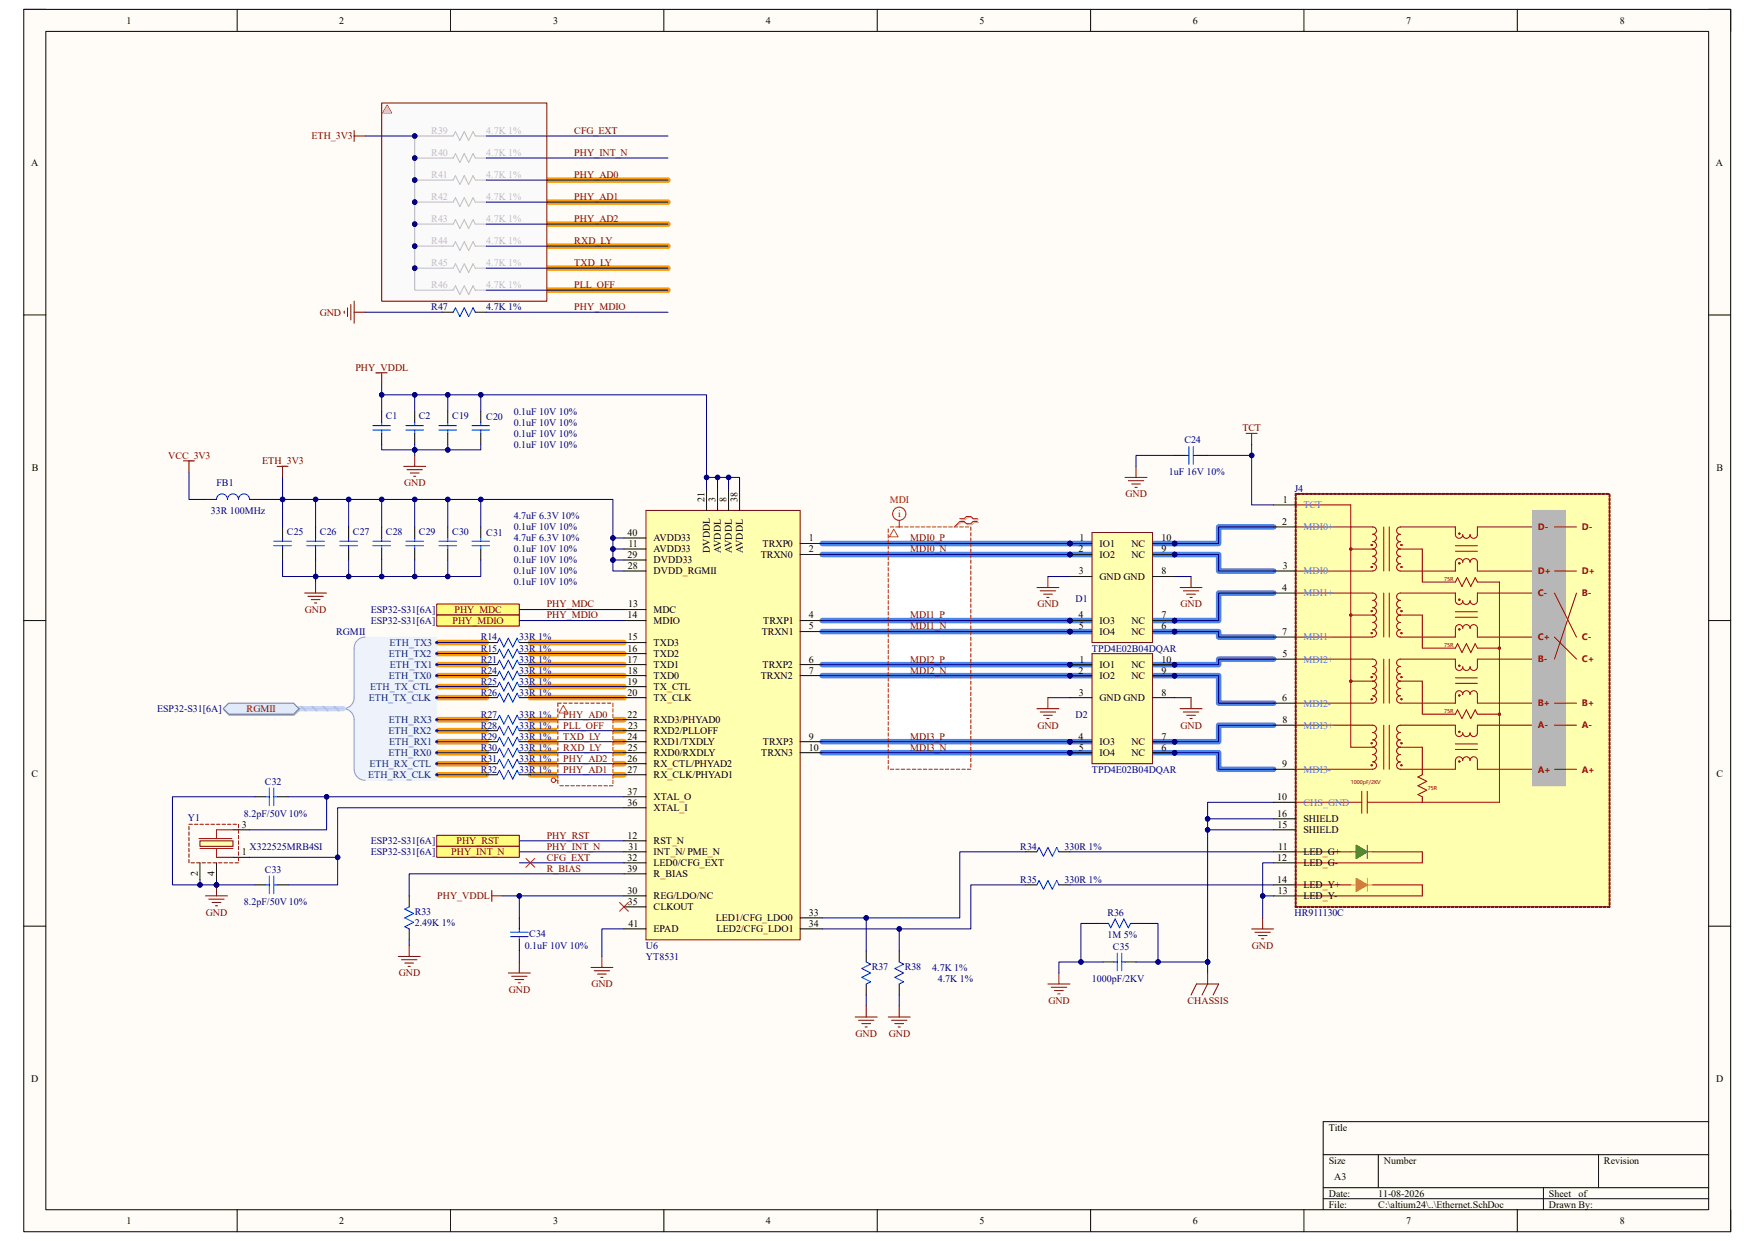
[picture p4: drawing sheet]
<svg xmlns="http://www.w3.org/2000/svg" width="297mm" height="210mm" viewBox="0 0 297 210" stroke-linecap="round" stroke-linejoin="round" font-family="sans-serif">
<defs><g id="words">
<g font-size="1.7">
<text x="21.4" y="4">1</text>
<text x="57.4" y="4">2</text>
<text x="93.6" y="4">3</text>
<text x="129.6" y="4">4</text>
<text x="165.8" y="4">5</text>
<text x="201.8" y="4">6</text>
<text x="238" y="4">7</text>
<text x="274.1" y="4">8</text>
<text x="5.3" y="28">A</text>
<text x="290.4" y="28">A</text>
<text x="5.4" y="79.8">B</text>
<text x="290.5" y="79.8">B</text>
<text x="119.2" y="84.9" transform="rotate(-90 119.2 84.9)">21</text>
<text x="121.1" y="84.9" transform="rotate(-90 121.1 84.9)">3</text>
<text x="122.9" y="84.9" transform="rotate(-90 122.9 84.9)">8</text>
<text x="124.8" y="84.9" transform="rotate(-90 124.8 84.9)">38</text>
<text x="217" y="88.8">2</text>
<text x="217.1" y="85.1">1</text>
<text x="106.2" y="94.4">29</text>
<text x="106.2" y="90.7">40</text>
<text x="106.3" y="92.5">11</text>
<text x="110.6" y="93.5">AVDD33</text>
<text x="110.6" y="95.3">DVDD33</text>
<text x="110.6" y="91.6">AVDD33</text>
<text x="120.1" y="93.6" transform="rotate(-90 120.1 93.6)">DVDDL</text>
<text x="122" y="93.6" transform="rotate(-90 122 93.6)">AVDDL</text>
<text x="123.9" y="93.6" transform="rotate(-90 123.9 93.6)">AVDDL</text>
<text x="125.7" y="93.6" transform="rotate(-90 125.7 93.6)">AVDDL</text>
<text x="128.7" y="94.4">TRXN0</text>
<text x="129" y="92.5">TRXP0</text>
<text x="136.9" y="91.6">1</text>
<text x="136.9" y="93.5">2</text>
<text x="182.5" y="93.5">2</text>
<text x="182.7" y="91.6">1</text>
<text x="186.1" y="92.5">IO1</text>
<text x="186.1" y="94.4">IO2</text>
<text x="191.5" y="94.4">NC</text>
<text x="191.5" y="92.5">NC</text>
<text x="196.6" y="93.5">9</text>
<text x="196.6" y="91.6">10</text>
<text x="106.3" y="96.3">28</text>
<text x="110.6" y="97.2">DVDD_RGMII</text>
<text x="182.6" y="97.2">3</text>
<text x="186.1" y="98.1">GND GND</text>
<text x="196.6" y="97.2">8</text>
<text x="217" y="100">4</text>
<text x="217.1" y="96.3">3</text>
<text x="106.2" y="104.6">14</text>
<text x="106.3" y="102.8">13</text>
<text x="110.6" y="103.7">MDC</text>
<text x="110.6" y="105.6">MDIO</text>
<text x="128.9" y="107.4">TRXN1</text>
<text x="129.2" y="105.6">TRXP1</text>
<text x="136.9" y="104.6">4</text>
<text x="136.9" y="106.5">5</text>
<text x="182.5" y="104.6">4</text>
<text x="182.6" y="106.5">5</text>
<text x="186.1" y="105.6">IO3</text>
<text x="186.1" y="107.4">IO4</text>
<text x="191.5" y="107.4">NC</text>
<text x="191.5" y="105.6">NC</text>
<text x="196.6" y="106.5">6</text>
<text x="196.6" y="104.6">7</text>
<text x="217" y="107.4">7</text>
<text x="106.2" y="110.3">16</text>
<text x="106.2" y="112.1">17</text>
<text x="106.3" y="108.4">15</text>
<text x="110.6" y="109.3">TXD3</text>
<text x="110.6" y="111.2">TXD2</text>
<text x="110.6" y="113.1">TXD1</text>
<text x="129" y="113.1">TRXP2</text>
<text x="136.9" y="112.1">6</text>
<text x="182.7" y="112.1">1</text>
<text x="186.1" y="113.1">IO1</text>
<text x="191.5" y="113.1">NC</text>
<text x="196.6" y="112.1">10</text>
<text x="217" y="111.2">5</text>
<text x="106.2" y="115.9">19</text>
<text x="106.2" y="117.7">20</text>
<text x="106.3" y="114">18</text>
<text x="110.6" y="114.9">TXD0</text>
<text x="110.6" y="116.8">TX_CTL</text>
<text x="110.6" y="118.7">TX_CLK</text>
<text x="128.7" y="114.9">TRXN2</text>
<text x="136.9" y="114">7</text>
<text x="182.5" y="114">2</text>
<text x="182.6" y="117.7">3</text>
<text x="186.1" y="114.9">IO2</text>
<text x="186.1" y="118.7">GND GND</text>
<text x="191.5" y="114.9">NC</text>
<text x="196.6" y="114">9</text>
<text x="196.6" y="117.7">8</text>
<text x="217" y="118.7">6</text>
<text x="106.2" y="121.5">22</text>
<text x="106.2" y="125.2">24</text>
<text x="106.3" y="123.3">23</text>
<text x="110.6" y="122.4">RXD3/PHYAD0</text>
<text x="110.6" y="124.2">RXD2/PLLOFF</text>
<text x="136.9" y="125.2">9</text>
<text x="182.5" y="125.2">4</text>
<text x="196.6" y="125.2">7</text>
<text x="217" y="122.4">8</text>
<text x="5.3" y="131.4">C</text>
<text x="106.2" y="128.9">26</text>
<text x="106.2" y="130.8">27</text>
<text x="106.3" y="127">25</text>
<text x="110.6" y="126.1">RXD1/TXDLY</text>
<text x="110.6" y="128">RXD0/RXDLY</text>
<text x="110.6" y="129.8">RX_CTL/PHYAD2</text>
<text x="110.6" y="131.7">RX_CLK/PHYAD1</text>
<text x="128.8" y="128">TRXN3</text>
<text x="129.1" y="126.1">TRXP3</text>
<text x="136.9" y="127">10</text>
<text x="182.6" y="127">5</text>
<text x="186.1" y="126.1">IO3</text>
<text x="186.1" y="128">IO4</text>
<text x="191.5" y="128">NC</text>
<text x="191.5" y="126.1">NC</text>
<text x="196.6" y="127">6</text>
<text x="217" y="129.8">9</text>
<text x="290.5" y="131.4">C</text>
<text x="106.2" y="136.4">36</text>
<text x="106.2" y="134.5">37</text>
<text x="110.6" y="137.3">XTAL_I</text>
<text x="110.6" y="135.4">XTAL_O</text>
<text x="216.2" y="135.4">10</text>
<text x="40.9" y="140.1">3</text>
<text x="106.2" y="141.9">12</text>
<text x="106.3" y="143.8">31</text>
<text x="110.6" y="142.9">RST_N</text>
<text x="216.2" y="138.2">16</text>
<text x="216.2" y="140.1">15</text>
<text x="216.3" y="143.8">11</text>
<text x="220.6" y="141">SHIELD</text>
<text x="220.6" y="139.1">SHIELD</text>
<text x="33.5" y="148.3" transform="rotate(-90 33.5 148.3)">2</text>
<text x="36.3" y="148.3" transform="rotate(-90 36.3 148.3)">4</text>
<text x="40.9" y="144.7">1</text>
<text x="106.2" y="145.7">32</text>
<text x="106.2" y="147.5">39</text>
<text x="110.6" y="144.7">INT_N/ PME_N</text>
<text x="110.6" y="146.6">LED0/CFG_EXT</text>
<text x="110.6" y="148.5">R_BIAS</text>
<text x="216.2" y="145.7">12</text>
<text x="216.2" y="149.4">14</text>
<text x="220.6" y="144.7">LED_G+</text>
<text x="220.6" y="146.6">LED_G-</text>
<text x="106.2" y="151.3">30</text>
<text x="106.3" y="153.1">35</text>
<text x="110.6" y="152.2">REG/LDO/NC</text>
<text x="110.6" y="154.1">CLKOUT</text>
<text x="121.2" y="155.9">LED1/CFG_LDO0</text>
<text x="136.9" y="155">33</text>
<text x="216.2" y="151.3">13</text>
<text x="220.6" y="150.3">LED_Y+</text>
<text x="220.6" y="152.2">LED_Y-</text>
<text x="106.3" y="156.8">41</text>
<text x="110.6" y="157.8">EPAD</text>
<text x="121.3" y="157.8">LED2/CFG_LDO1</text>
<text x="136.9" y="156.8">34</text>
<text x="5.3" y="183.2">D</text>
<text x="290.4" y="183.2">D</text>
<text x="224.9" y="191.3">Title</text>
<text x="224.9" y="196.9">Size</text>
<text x="234.2" y="196.9">Number</text>
<text x="271.4" y="196.9">Revision</text>
<text x="224.9" y="202.5">Date:</text>
<text x="225.8" y="199.7">A3</text>
<text x="233.3" y="202.5">11-08-2026</text>
<text x="262.1" y="202.5">Sheet</text>
<text x="267.2" y="202.5">of</text>
<text x="21.4" y="207.2">1</text>
<text x="57.4" y="207.2">2</text>
<text x="93.6" y="207.2">3</text>
<text x="129.6" y="207.2">4</text>
<text x="165.8" y="207.2">5</text>
<text x="201.8" y="207.2">6</text>
<text x="224.9" y="204.4">File:</text>
<text x="233.3" y="204.4">C:\altium24\..\Ethernet.SchDoc</text>
<text x="238" y="207.2">7</text>
<text x="262.1" y="204.4">Drawn By:</text>
<text x="274.1" y="207.2">8</text>
</g>
<g font-size="1.7" fill="#800000">
<text x="52.7" y="23.6">ETH_3V3</text>
<text x="97.2" y="22.6">CFG_EXT</text>
<text x="97.2" y="26.4">PHY_INT_N</text>
<text x="97.2" y="30.1">PHY_AD0</text>
<text x="97.2" y="33.9">PHY_AD1</text>
<text x="97.2" y="41.3">RXD_LY</text>
<text x="97.2" y="37.6">PHY_AD2</text>
<text x="97.2" y="45">TXD_LY</text>
<text x="54.1" y="53.4">GND</text>
<text x="97.2" y="52.5">PHY_MDIO</text>
<text x="97.2" y="48.8">PLL_OFF</text>
<text x="60.2" y="62.7">PHY_VDDL</text>
<text x="28.4" y="77.6">VCC_3V3</text>
<text x="210.3" y="73">TCT</text>
<text x="44.4" y="78.6">ETH_3V3</text>
<text x="68.4" y="82.3">GND</text>
<text x="190.5" y="84.2">GND</text>
<text x="154.1" y="91.6">MDI0_P</text>
<text x="154.1" y="93.5">MDI0_N</text>
<text x="51.6" y="103.7">GND</text>
<text x="76.6" y="105.6">PHY_MDIO</text>
<text x="76.9" y="103.7">PHY_MDC</text>
<text x="92.5" y="102.8">PHY_MDC</text>
<text x="92.5" y="104.6">PHY_MDIO</text>
<text x="154.1" y="104.6">MDI1_P</text>
<text x="154.1" y="106.5">MDI1_N</text>
<text x="175.6" y="102.8">GND</text>
<text x="199.8" y="102.8">GND</text>
<text x="154.1" y="112.1">MDI2_P</text>
<text x="154.1" y="114">MDI2_N</text>
<text x="41.7" y="120.5">RGMII</text>
<text x="95.3" y="121.5">PHY_AD0</text>
<text x="95.3" y="123.3">PLL_OFF</text>
<text x="95.3" y="125.2">TXD_LY</text>
<text x="154.1" y="125.2">MDI3_P</text>
<text x="175.6" y="123.3">GND</text>
<text x="199.8" y="123.3">GND</text>
<text x="95.3" y="127">RXD_LY</text>
<text x="95.3" y="128.9">PHY_AD2</text>
<text x="95.3" y="130.8">PHY_AD1</text>
<text x="154.1" y="127">MDI3_N</text>
<text x="77.3" y="142.9">PHY_RST</text>
<text x="92.5" y="141.9">PHY_RST</text>
<text x="92.5" y="143.8">PHY_INT_N</text>
<text x="76.4" y="144.7">PHY_INT_N</text>
<text x="92.5" y="145.7">CFG_EXT</text>
<text x="92.5" y="147.5">R_BIAS</text>
<text x="34.8" y="155">GND</text>
<text x="74" y="152.2">PHY_VDDL</text>
<text x="211.9" y="160.6">GND</text>
<text x="67.5" y="165.2">GND</text>
<text x="100.1" y="167.1">GND</text>
<text x="86.1" y="168">GND</text>
<text x="177.4" y="169.9">GND</text>
<text x="201" y="169.9">CHASSIS</text>
<text x="144.8" y="175.5">GND</text>
<text x="150.4" y="175.5">GND</text>
</g>
<g font-size="1.7" fill="#bfbebc">
<text x="73" y="22.6">R39</text>
<text x="82.3" y="22.6">4.7K 1%</text>
<text x="73" y="26.4">R40</text>
<text x="82.3" y="26.4">4.7K 1%</text>
<text x="73" y="30.1">R41</text>
<text x="73" y="33.9">R42</text>
<text x="82.3" y="30.1">4.7K 1%</text>
<text x="82.3" y="33.9">4.7K 1%</text>
<text x="73" y="37.6">R43</text>
<text x="73" y="41.3">R44</text>
<text x="82.3" y="37.6">4.7K 1%</text>
<text x="82.3" y="41.3">4.7K 1%</text>
<text x="73" y="45">R45</text>
<text x="82.3" y="45">4.7K 1%</text>
<text x="73" y="48.8">R46</text>
<text x="82.3" y="48.8">4.7K 1%</text>
</g>
<g font-size="1.7" fill="#000080">
<text x="73" y="52.5">R47</text>
<text x="82.3" y="52.5">4.7K 1%</text>
<text x="65.3" y="71">C1</text>
<text x="70.9" y="71">C2</text>
<text x="76.5" y="71">C19</text>
<text x="82.3" y="71.1">C20</text>
<text x="87" y="70.2">0.1uF 10V 10%</text>
<text x="87" y="72.1">0.1uF 10V 10%</text>
<text x="87" y="73.9">0.1uF 10V 10%</text>
<text x="87" y="75.8">0.1uF 10V 10%</text>
<text x="200.4" y="75">C24</text>
<text x="36.6" y="82.3">FB1</text>
<text x="197.8" y="80.4">1uF 16V 10%</text>
<text x="219.1" y="83.2">J4</text>
<text x="35.7" y="87">33R 100MHz</text>
<text x="87" y="89.7">0.1uF 10V 10%</text>
<text x="87" y="87.9">4.7uF 6.3V 10%</text>
<text x="48.6" y="90.5">C25</text>
<text x="54.1" y="90.5">C26</text>
<text x="59.7" y="90.5">C27</text>
<text x="65.3" y="90.5">C28</text>
<text x="70.9" y="90.5">C29</text>
<text x="76.5" y="90.5">C30</text>
<text x="82.3" y="90.7">C31</text>
<text x="87" y="93.5">0.1uF 10V 10%</text>
<text x="87" y="95.3">0.1uF 10V 10%</text>
<text x="87" y="91.6">4.7uF 6.3V 10%</text>
<text x="87" y="97.2">0.1uF 10V 10%</text>
<text x="87" y="99.1">0.1uF 10V 10%</text>
<text x="182" y="101.9">D1</text>
<text x="56.9" y="107.4">RGMII</text>
<text x="62.7" y="103.7">ESP32-S31[6A]</text>
<text x="62.7" y="105.6">ESP32-S31[6A]</text>
<text x="81.4" y="108.4">R14</text>
<text x="81.4" y="110.3">R15</text>
<text x="81.4" y="112.1">R21</text>
<text x="87.9" y="108.4">33R 1%</text>
<text x="87.9" y="110.3">33R 1%</text>
<text x="87.9" y="112.1">33R 1%</text>
<text x="184.8" y="110.3">TPD4E02B04DQAR</text>
<text x="81.4" y="114">R24</text>
<text x="81.4" y="115.9">R25</text>
<text x="81.4" y="117.7">R26</text>
<text x="87.9" y="114">33R 1%</text>
<text x="87.9" y="115.9">33R 1%</text>
<text x="87.9" y="117.7">33R 1%</text>
<text x="26.6" y="120.5">ESP32-S31[6A]</text>
<text x="81.4" y="121.5">R27</text>
<text x="81.4" y="123.3">R28</text>
<text x="81.4" y="125.2">R29</text>
<text x="87.9" y="121.5">33R 1%</text>
<text x="87.9" y="123.3">33R 1%</text>
<text x="87.9" y="125.2">33R 1%</text>
<text x="182" y="121.5">D2</text>
<text x="81.4" y="127">R30</text>
<text x="81.4" y="128.9">R31</text>
<text x="81.4" y="130.8">R32</text>
<text x="87.9" y="127">33R 1%</text>
<text x="87.9" y="128.9">33R 1%</text>
<text x="87.9" y="130.8">33R 1%</text>
<text x="184.8" y="130.8">TPD4E02B04DQAR</text>
<text x="44.8" y="132.8">C32</text>
<text x="31.8" y="138.9">Y1</text>
<text x="41.3" y="138.2">8.2pF/50V 10%</text>
<text x="42.2" y="143.8">X322525MRB4SI</text>
<text x="62.7" y="142.9">ESP32-S31[6A]</text>
<text x="172.7" y="143.8">R34</text>
<text x="180.1" y="143.8">330R 1%</text>
<text x="44.8" y="147.7">C33</text>
<text x="62.7" y="144.7">ESP32-S31[6A]</text>
<text x="172.7" y="149.4">R35</text>
<text x="180.1" y="149.4">330R 1%</text>
<text x="41.3" y="153.1">8.2pF/50V 10%</text>
<text x="70.2" y="154.8">R33</text>
<text x="187.4" y="155">R36</text>
<text x="219.1" y="155">HR911130C</text>
<text x="70.2" y="156.7">2.49K 1%</text>
<text x="88.8" y="160.6">0.1uF 10V 10%</text>
<text x="89.6" y="158.5">C34</text>
<text x="109.3" y="160.6">U6</text>
<text x="187.4" y="158.7">1M 5%</text>
<text x="188.3" y="160.8">C35</text>
<text x="109.3" y="162.4">YT8531</text>
<text x="147.5" y="164.1">R37</text>
<text x="153.1" y="164.1">R38</text>
<text x="157.8" y="164.3">4.7K 1%</text>
<text x="158.7" y="166.2">4.7K 1%</text>
<text x="184.8" y="166.2">1000pF/2KV</text>
</g>
<g font-size="1.7" fill="#f00">
<text x="150.6" y="85.1">MDI</text>
<text x="152" y="87.5">i</text>
</g>
<g font-size="1.7" fill="#4a86e8">
<text x="220.6" y="86">TCT</text>
<text x="220.6" y="89.7">MDI0+</text>
<text x="220.6" y="97.2">MDI0-</text>
<text x="220.6" y="100.9">MDI1+</text>
<text x="220.6" y="108.4">MDI1-</text>
<text x="220.6" y="112.1">MDI2+</text>
<text x="220.6" y="119.6">MDI2-</text>
<text x="220.6" y="123.3">MDI3+</text>
<text x="220.6" y="130.8">MDI3-</text>
<text x="220.6" y="136.4">CHS_GND</text>
</g>
<g font-size="1.7" fill="#003a70">
<text x="65.8" y="111.2">ETH_TX2</text>
<text x="65.9" y="109.3">ETH_TX3</text>
<text x="66" y="113.1">ETH_TX1</text>
<text x="62.4" y="118.7">ETH_TX_CLK</text>
<text x="62.7" y="116.8">ETH_TX_CTL</text>
<text x="65.8" y="114.9">ETH_TX0</text>
<text x="65.7" y="124.2">ETH_RX2</text>
<text x="65.8" y="122.4">ETH_RX3</text>
<text x="62.3" y="131.7">ETH_RX_CLK</text>
<text x="62.5" y="129.8">ETH_RX_CTL</text>
<text x="65.7" y="128">ETH_RX0</text>
<text x="65.9" y="126.1">ETH_RX1</text>
</g>
<g font-size="1.5" fill="#980000">
<text x="260.3" y="89.7">D-</text>
<text x="267.7" y="89.7">D-</text>
<text x="260.3" y="97.2">D+</text>
<text x="260.3" y="100.9">C-</text>
<text x="267.7" y="97.2">D+</text>
<text x="267.7" y="100.9">B-</text>
<text x="260.3" y="108.4">C+</text>
<text x="260.3" y="112.1">B-</text>
<text x="267.7" y="108.4">C-</text>
<text x="267.7" y="112.1">C+</text>
<text x="260.3" y="119.5">B+</text>
<text x="267.7" y="119.5">B+</text>
<text x="260.3" y="123.3">A-</text>
<text x="267.7" y="123.3">A-</text>
<text x="260.3" y="130.8">A+</text>
<text x="267.7" y="130.8">A+</text>
</g>
<g font-size=".9" fill="#980000">
<text x="244.4" y="98.3">75R</text>
<text x="244.4" y="109.5">75R</text>
<text x="244.4" y="120.6">75R</text>
<text x="228.6" y="132.8">1000pF/2KV</text>
<text x="241.6" y="133.7">75R</text>
</g>
</g></defs>
<path d="M4 1.6h288.9v206.8h-288.9z" fill-rule="evenodd" fill="#fffcf8"/>
<path d="M4 1.6h288.9v206.8h-288.9z" fill="none" stroke="#000" stroke-width=".17"/>
<path d="M7.8 5.3h281.4v199.4h-281.4z" fill-rule="evenodd" fill="#fffcf8"/>
<g fill="none" stroke="#000" stroke-width=".17">
<path d="M4 1.6h3.7M7.8 5.3h281.4v199.4h-281.4zM40.1 1.6v3.7M76.2 1.6v3.7M112.3 1.6v3.7M148.5 1.6v3.7M184.6 1.6v3.7M220.7 1.6v3.7M256.8 1.6v3.7M289.2 1.6h3.7v3.7M4 53.3h3.7M289.2 53.3h3.7"/>
<path d="M4 105h3.8M289.2 105h3.7M4 156.7h3.8M289.2 156.7h3.7M223.9 195.4h65.3M233.3 195.4v5.6M270.5 195.4v5.6M289.2 189.8h-65.3v14.9M40.1 204.7v3.7M76.2 204.7v3.7M112.4 204.7v3.7M148.5 204.7v3.7"/>
<path d="M184.6 204.7v3.7M220.7 204.7v3.7M223.9 201h65.3M223.9 202.9h65.3M256.8 204.7v3.7M261.2 201v3.7M292.9 204.7v3.7"/>
</g>
<path d="M150.3 89.2h14v41h-14z" fill-rule="evenodd" fill="#fff"/>
<path d="M139.1 93.8h67.1v2.8h9.4M215.6 89.2h-9.4v2.8h-67.1M139.1 106.9h67.1v.9h9.4M139.1 114.3h67.1v4.7h9.4M215.6 100.4h-9.4v4.6h-67.1M215.6 111.5h-9.4v1h-67.1M139.1 127.4h67.1v2.8h9.4M215.6 122.7h-9.4v2.8h-67.1" fill="none" stroke="#4a86e8" stroke-width=".93"/>
<g fill="none" stroke="#f90" stroke-width=".93">
<path d="M82.3 30.5h30.7M82.3 34.2h30.7M82.3 37.9h30.7M82.3 41.7h30.7M82.3 45.4h30.7M82.3 49.1h30.7M73.9 118.1h8.4M73.9 116.2h8.4M73.9 114.3h8.4M73.9 112.5h8.4M73.9 110.6h8.4M73.9 108.7h8.4"/>
<path d="M89.8 118.1h15.8M89.8 116.2h15.8M89.8 114.3h15.8M89.8 112.5h15.8M89.8 110.6h15.8M89.8 108.7h15.8M73.9 121.8h8.4M73.9 123.7h8.4M73.9 125.5h8.4M73.9 127.4h8.4M73.9 129.2h8.4M73.9 131.1h8.4"/>
<path d="M89.8 121.8h15.8M89.8 123.7h15.8M89.8 125.5h15.8M89.8 127.4h15.8M89.8 129.2h15.8M89.8 131.1h15.8"/>
</g>
<path d="M94.4 119h9.3v14h-9.3z" fill-rule="evenodd" fill="#fff"/>
<path d="M64.6 17.4h27.9v33.6h-27.9z" fill-rule="evenodd" fill="#fafafa"/>
<path d="M109.3 86.4h26.1v72.7h-26.1z" fill-rule="evenodd" fill="#ffffb0"/>
<path d="M109.3 86.4h26.1v72.7h-26.1z" fill="none" stroke="#800000" stroke-width=".17"/>
<g fill="none" stroke="#000" stroke-width=".17">
<path d="M105.6 92.9h3.7M105.6 96.6h3.7M105.6 94.8h3.7M105.6 91h3.7M119.6 82.7v3.7M121.4 82.7v3.7M123.3 82.7v3.7M125.2 82.7v3.7M135.4 92h3.7M135.4 93.8h3.7M105.6 105h3.7M105.6 112.5h3.7"/>
<path d="M105.6 114.3h3.7M105.6 103.2h3.7M105.6 108.7h3.7M105.6 110.6h3.7M105.6 116.2h3.7M105.6 118.1h3.7M135.4 105h3.7M135.4 106.9h3.7M135.4 112.5h3.7M135.4 114.3h3.7M105.6 125.5h3.7M105.6 127.4h3.7"/>
<path d="M105.6 121.8h3.7M105.6 123.7h3.7M105.6 129.2h3.7M105.6 131.1h3.7M105.6 136.7h3.7M105.6 134.8h3.7M135.4 125.5h3.7M135.4 127.4h3.7M105.6 142.3h3.7M105.6 151.6h3.7M105.6 144.2h3.7M105.6 146h3.7"/>
<path d="M105.6 157.2h3.7M105.6 153.5h3.7M105.6 147.9h3.7M135.4 155.3h3.7M135.4 157.2h3.7"/>
</g>
<path d="M219.3 83.6h53.1v69.9h-53.1z" fill-rule="evenodd" fill="#ffffb0"/>
<path d="M219.2 153.2l.2 .1-.1 .3zM219.2 152.6h.2l-.1 .5zM219.2 151.9l.2 .1-.1 .4zM219.2 151.2l.2 .1-.1 .4zM219.2 150.5l.2 .1-.1 .4zM219.2 149.9h.2l-.1 .4zM219.2 149.2h.2l-.1 .5zM219.2 148.5l.2 .1-.1 .4zM219.2 147.8l.2 .1-.1 .4zM219.2 147.2h.2l-.1 .4zM219.2 146.5h.2l-.1 .5zM219.2 145.8l.2 .1-.1 .4zM219.2 145.1l.2 .1-.1 .4zM219.2 144.4l.2 .1-.1 .4zM219.2 143.8h.2l-.1 .5zM219.2 143.1l.2 .1-.1 .4zM219.2 142.4l.2 .1-.1 .4zM219.2 141.7l.2 .1-.1 .4zM219.2 141.1h.2l-.1 .4zM219.2 140.4h.2l-.1 .5zM219.2 139.7l.2 .1-.1 .4zM219.2 139l.2 .1-.1 .4zM219.2 138.3l.2 .1-.1 .4zM219.2 137.7h.2l-.1 .5zM219.2 137l.2 .1-.1 .4zM219.2 136.3l.2 .1-.1 .4zM219.2 135.6l.2 .1-.1 .4zM219.2 135h.2l-.1 .4zM219.2 134.3h.2l-.1 .5zM219.2 133.6l.2 .1-.1 .4zM219.2 132.9l.2 .1-.1 .4zM219.2 132.3h.2l-.1 .4zM219.2 131.6h.2l-.1 .5zM219.2 130.9l.2 .1-.1 .4zM219.2 130.2l.2 .1-.1 .4zM219.2 129.5l.2 .1-.1 .4zM219.2 128.9h.2l-.1 .4zM219.2 128.2h.2l-.1 .5zM219.2 127.5l.2 .1-.1 .4zM219.2 126.8l.2 .1-.1 .4zM219.2 126.2h.2l-.1 .4zM219.2 125.5h.2l-.1 .5zM219.2 124.8l.2 .1-.1 .4zM219.2 124.1l.2 .1-.1 .4zM219.2 123.4l.2 .1-.1 .4zM219.2 122.8h.2l-.1 .5zM219.2 122.1l.2 .1-.1 .4zM219.2 121.4l.2 .1-.1 .4zM219.2 120.7l.2 .1-.1 .4zM219.2 120.1h.2l-.1 .4zM219.2 119.4h.2l-.1 .5zM219.2 118.7l.2 .1-.1 .4zM219.2 118l.2 .1-.1 .4zM219.2 117.3l.2 .1-.1 .4zM219.2 116.7h.2l-.1 .5zM219.2 116l.2 .1-.1 .4zM219.2 115.3l.2 .1-.1 .4zM219.2 114.6l.2 .1-.1 .4zM219.2 114h.2l-.1 .4zM219.2 113.3h.2l-.1 .5zM219.2 112.6l.2 .1-.1 .4zM219.2 111.9l.2 .1-.1 .4zM219.2 111.3h.2l-.1 .4zM219.2 110.6h.2l-.1 .5zM219.2 109.9l.2 .1-.1 .4zM219.2 109.2l.2 .1-.1 .4zM219.2 108.5l.2 .1-.1 .4zM219.2 107.9h.2l-.1 .5zM219.2 107.2l.2 .1-.1 .4zM219.2 106.5l.2 .1-.1 .4zM219.2 105.8l.2 .1-.1 .4zM219.2 105.2h.2l-.1 .4zM219.2 104.5h.2l-.1 .5zM219.2 103.8l.2 .1-.1 .4zM219.2 103.1l.2 .1-.1 .4zM219.2 102.4l.2 .1-.1 .4zM219.2 101.8h.2l-.1 .5zM219.2 101.1l.2 .1-.1 .4zM219.2 100.4l.2 .1-.1 .4zM219.2 99.7l.2 .1-.1 .4zM219.2 99.1h.2l-.1 .4zM219.2 98.4h.2l-.1 .5zM219.2 97.7l.2 .1-.1 .4zM219.2 97l.2 .1-.1 .4zM219.2 96.4h.2l-.1 .4zM219.2 95.7h.2l-.1 .5zM219.2 95l.2 .1-.1 .4zM219.2 94.3l.2 .1-.1 .4zM219.2 93.6l.2 .1-.1 .4zM219.2 93h.2l-.1 .5zM219.2 92.3l.2 .1-.1 .4zM219.2 91.6l.2 .1-.1 .4zM219.2 90.9l.2 .1-.1 .4zM219.2 90.3h.2l-.1 .4zM219.2 89.6h.2l-.1 .5zM219.2 88.9l.2 .1-.1 .4zM219.2 88.2l.2 .1-.1 .4zM219.2 87.5l.2 .1-.1 .4zM219.2 86.9h.2l-.1 .5zM219.2 86.2l.2 .1-.1 .4zM219.2 85.5l.2 .1-.1 .4zM219.2 84.8l.2 .1-.1 .4zM219.2 84.2h.2l-.1 .4zM219.2 83.5l.2 .1-.1 .1 .1-.1-.1 .4zM219.6 83.5l.5 .1-.4 .1zM220.3 83.5l.5 .1-.5 .1zM221 83.5l.4 .1-.4 .1zM221.6 83.5l.5 .1-.4 .1zM222.3 83.5l.5 .1-.4 .1zM223 83.5l.5 .1-.4 .1zM223.7 83.5l.5 .1-.5 .1zM224.3 83.5l.5 .1-.4 .1zM225 83.5l.5 .1-.4 .1zM225.7 83.5l.5 .1-.4 .1zM226.4 83.5l.5 .1-.5 .1zM227.1 83.5l.4 .1-.4 .1zM227.7 83.5l.5 .1-.4 .1zM228.4 83.5l.5 .1-.4 .1zM229.1 83.5l.5 .1-.4 .1zM229.8 83.5l.5 .1-.5 .1zM230.4 83.5l.5 .1-.4 .1zM231.1 83.5l.5 .1-.4 .1zM231.8 83.5l.5 .1-.4 .1zM232.5 83.5l.5 .1-.5 .1zM233.2 83.5l.4 .1-.4 .1zM233.8 83.5l.5 .1-.4 .1zM234.5 83.5l.5 .1-.4 .1zM235.2 83.5l.5 .1-.5 .1zM235.9 83.5l.4 .1-.4 .1zM236.5 83.5l.5 .1-.4 .1zM237.2 83.5l.5 .1-.4 .1zM237.9 83.5l.5 .1-.4 .1zM238.6 83.5l.5 .1-.5 .1zM239.2 83.5l.5 .1-.4 .1zM239.9 83.5l.5 .1-.4 .1zM240.6 83.5l.5 .1-.4 .1zM241.3 83.5l.5 .1-.5 .1zM242 83.5l.4 .1-.4 .1zM242.6 83.5l.5 .1-.4 .1zM243.3 83.5l.5 .1-.4 .1zM244 83.5l.5 .1-.4 .1zM244.7 83.5l.5 .1-.5 .1zM245.3 83.5l.5 .1-.4 .1zM246 83.5l.5 .1-.4 .1zM246.7 83.5l.5 .1-.4 .1zM247.4 83.5l.5 .1-.5 .1zM248.1 83.5l.4 .1-.4 .1zM248.7 83.5l.5 .1-.4 .1zM249.4 83.5l.5 .1-.4 .1zM250.1 83.5l.5 .1-.5 .1zM250.8 83.5l.4 .1-.4 .1zM251.4 83.5l.5 .1-.4 .1zM252.1 83.5l.5 .1-.4 .1zM252.8 83.5l.5 .1-.4 .1zM253.5 83.5l.5 .1-.5 .1zM254.1 83.5l.5 .1-.4 .1zM254.8 83.5l.5 .1-.4 .1zM255.5 83.5l.5 .1-.4 .1zM256.2 83.5l.5 .1-.5 .1zM256.9 83.5l.4 .1-.4 .1zM257.5 83.5l.5 .1-.4 .1zM258.2 83.5l.5 .1-.4 .1zM258.9 83.5l.5 .1-.4 .1zM259.6 83.5l.5 .1-.5 .1zM260.2 83.5l.5 .1-.4 .1zM260.9 83.5l.5 .1-.4 .1zM261.6 83.5l.5 .1-.4 .1zM262.3 83.5l.5 .1-.5 .1zM263 83.5l.4 .1-.4 .1zM263.6 83.5l.5 .1-.4 .1zM264.3 83.5l.5 .1-.4 .1zM265 83.5l.5 .1-.5 .1zM265.7 83.5l.4 .1-.4 .1zM266.3 83.5l.5 .1-.4 .1zM267 83.5l.5 .1-.4 .1zM267.7 83.5l.5 .1-.4 .1zM268.4 83.5l.5 .1-.5 .1zM269.1 83.5l.4 .1-.4 .1zM269.7 83.5l.5 .1-.4 .1zM270.4 83.5l.5 .1-.4 .1zM271.1 83.5l.5 .1-.5 .1zM271.8 83.5l.4 .1-.4 .1zM272.3 83.6l.2 .1-.1 .4zM272.3 84.3l.2 .1-.1 .4zM272.3 85h.2l-.1 .5zM272.3 85.7h.2l-.1 .4zM272.3 86.3l.2 .1-.1 .4zM272.3 87l.2 .1-.1 .4zM272.3 87.7l.2 .1-.1 .4zM272.3 88.4h.2l-.1 .5zM272.3 89.1h.2l-.1 .4zM272.3 89.7l.2 .1-.1 .4zM272.3 90.4l.2 .1-.1 .4zM272.3 91.1h.2l-.1 .5zM272.3 91.8h.2l-.1 .4zM272.3 92.4l.2 .1-.1 .4zM272.3 93.1l.2 .1-.1 .4zM272.3 93.8l.2 .1-.1 .4zM272.3 94.5h.2l-.1 .5zM272.3 95.1l.2 .1-.1 .4zM272.3 95.8l.2 .1-.1 .4zM272.3 96.5l.2 .1-.1 .4zM272.3 97.2h.2l-.1 .5zM272.3 97.9h.2l-.1 .4zM272.3 98.5l.2 .1-.1 .4zM272.3 99.2l.2 .1-.1 .4zM272.3 99.9h.2l-.1 .5zM272.3 100.6h.2l-.1 .4zM272.3 101.2l.2 .1-.1 .4zM272.3 101.9l.2 .1-.1 .4zM272.3 102.6l.2 .1-.1 .4zM272.3 103.3h.2l-.1 .5zM272.3 104h.2l-.1 .4zM272.3 104.6l.2 .1-.1 .4zM272.3 105.3l.2 .1-.1 .4zM272.3 106h.2l-.1 .5zM272.3 106.7h.2l-.1 .4zM272.3 107.3l.2 .1-.1 .4zM272.3 108l.2 .1-.1 .4zM272.3 108.7l.2 .1-.1 .4zM272.3 109.4h.2l-.1 .5zM272.3 110.1h.2l-.1 .4zM272.3 110.7l.2 .1-.1 .4zM272.3 111.4l.2 .1-.1 .4zM272.3 112.1h.2l-.1 .5zM272.3 112.8h.2l-.1 .4zM272.3 113.4l.2 .1-.1 .4zM272.3 114.1l.2 .1-.1 .4zM272.3 114.8l.2 .1-.1 .4zM272.3 115.5h.2l-.1 .5zM272.3 116.1l.2 .1-.1 .4zM272.3 116.8l.2 .1-.1 .4zM272.3 117.5l.2 .1-.1 .4zM272.3 118.2h.2l-.1 .5zM272.3 118.9h.2l-.1 .4zM272.3 119.5l.2 .1-.1 .4zM272.3 120.2l.2 .1-.1 .4zM272.3 120.9h.2l-.1 .5zM272.3 121.6h.2l-.1 .4zM272.3 122.2l.2 .1-.1 .4zM272.3 122.9l.2 .1-.1 .4zM272.3 123.6l.2 .1-.1 .4zM272.3 124.3h.2l-.1 .5zM272.3 125h.2l-.1 .4zM272.3 125.6l.2 .1-.1 .4zM272.3 126.3l.2 .1-.1 .4zM272.3 127h.2l-.1 .5zM272.3 127.7h.2l-.1 .4zM272.3 128.3l.2 .1-.1 .4zM272.3 129l.2 .1-.1 .4zM272.3 129.7l.2 .1-.1 .4zM272.3 130.4h.2l-.1 .5zM272.3 131l.2 .1-.1 .4zM272.3 131.7l.2 .1-.1 .4zM272.3 132.4l.2 .1-.1 .4zM272.3 133.1h.2l-.1 .5zM272.3 133.8h.2l-.1 .4zM272.3 134.4l.2 .1-.1 .4zM272.3 135.1l.2 .1-.1 .4zM272.3 135.8h.2l-.1 .5zM272.3 136.5h.2l-.1 .4zM272.3 137.1l.2 .1-.1 .4zM272.3 137.8l.2 .1-.1 .4zM272.3 138.5l.2 .1-.1 .4zM272.3 139.2h.2l-.1 .5zM272.3 139.9h.2l-.1 .4zM272.3 140.5l.2 .1-.1 .4zM272.3 141.2l.2 .1-.1 .4zM272.3 141.9h.2l-.1 .5zM272.3 142.6h.2l-.1 .4zM272.3 143.2l.2 .1-.1 .4zM272.3 143.9l.2 .1-.1 .4zM272.3 144.6l.2 .1-.1 .4zM272.3 145.3h.2l-.1 .5zM272.3 145.9l.2 .1-.1 .4zM272.3 146.6l.2 .1-.1 .4zM272.3 147.3l.2 .1-.1 .4zM272.3 148h.2l-.1 .5zM272.3 148.7h.2l-.1 .4zM272.3 149.3l.2 .1-.1 .4zM272.3 150l.2 .1-.1 .4zM272.3 150.7h.2l-.1 .5zM272.3 151.4h.2l-.1 .4zM272.3 152l.2 .1-.1 .4zM272.3 152.7l.2 .1-.1 .4zM272 153.4h.4l-.1 .1 .1-.1 .1 .2h-.4zM271.3 153.4l.5 .1-.4 .1zM270.7 153.4l.4 .1-.4 .1zM270 153.4l.5 .1-.5 .1zM269.3 153.4l.5 .1-.4 .1zM268.6 153.4l.5 .1-.4 .1zM267.9 153.4l.5 .1-.4 .1zM267.3 153.4l.4 .1-.4 .1zM266.6 153.4l.5 .1-.5 .1zM265.9 153.4l.5 .1-.4 .1zM265.2 153.4l.5 .1-.4 .1zM264.6 153.4l.4 .1-.4 .1zM263.9 153.4l.5 .1-.5 .1zM263.2 153.4l.5 .1-.4 .1zM262.5 153.4l.5 .1-.4 .1zM261.8 153.4l.5 .1-.4 .1zM261.2 153.4l.5 .1-.5 .1zM260.5 153.4l.5 .1-.4 .1zM259.8 153.4l.5 .1-.4 .1zM259.1 153.4l.5 .1-.4 .1zM258.5 153.4l.4 .1-.4 .1zM257.8 153.4l.5 .1-.5 .1zM257.1 153.4l.5 .1-.4 .1zM256.4 153.4l.5 .1-.4 .1zM255.8 153.4l.4 .1-.4 .1zM255.1 153.4l.5 .1-.5 .1zM254.4 153.4l.5 .1-.4 .1zM253.7 153.4l.5 .1-.4 .1zM253 153.4l.5 .1-.4 .1zM252.4 153.4l.4 .1-.4 .1zM251.7 153.4l.5 .1-.5 .1zM251 153.4l.5 .1-.4 .1zM250.3 153.4l.5 .1-.4 .1zM249.7 153.4l.4 .1-.4 .1zM249 153.4l.5 .1-.5 .1zM248.3 153.4l.5 .1-.4 .1zM247.6 153.4l.5 .1-.4 .1zM246.9 153.4l.5 .1-.4 .1zM246.3 153.4l.5 .1-.5 .1zM245.6 153.4l.5 .1-.5 .1zM244.9 153.4l.5 .1-.4 .1zM244.2 153.4l.5 .1-.4 .1zM243.6 153.4l.4 .1-.4 .1zM242.9 153.4l.5 .1-.5 .1zM242.2 153.4l.5 .1-.4 .1zM241.5 153.4l.5 .1-.4 .1zM240.9 153.4l.4 .1-.4 .1zM240.2 153.4l.5 .1-.5 .1zM239.5 153.4l.5 .1-.4 .1zM238.8 153.4l.5 .1-.4 .1zM238.1 153.4l.5 .1-.4 .1zM237.5 153.4l.4 .1-.4 .1zM236.8 153.4l.5 .1-.5 .1zM236.1 153.4l.5 .1-.4 .1zM235.4 153.4l.5 .1-.4 .1zM234.8 153.4l.4 .1-.4 .1zM234.1 153.4l.5 .1-.5 .1zM233.4 153.4l.5 .1-.4 .1zM232.7 153.4l.5 .1-.4 .1zM232 153.4l.5 .1-.4 .1zM231.4 153.4l.4 .1-.4 .1zM230.7 153.4l.5 .1-.5 .1zM230 153.4l.5 .1-.4 .1zM229.3 153.4l.5 .1-.4 .1zM228.7 153.4l.4 .1-.4 .1zM228 153.4l.5 .1-.5 .1zM227.3 153.4l.5 .1-.4 .1zM226.6 153.4l.5 .1-.4 .1zM225.9 153.4l.5 .1-.4 .1zM225.3 153.4l.5 .1-.5 .1zM224.6 153.4l.5 .1-.4 .1zM223.9 153.4l.5 .1-.4 .1zM223.2 153.4l.5 .1-.4 .1zM222.6 153.4l.4 .1-.4 .1zM221.9 153.4l.5 .1-.5 .1zM221.2 153.4l.5 .1-.4 .1zM220.5 153.4l.5 .1-.4 .1zM219.9 153.4l.4 .1-.4 .1zM219.2 153.4l.5 .1-.4 .1z" fill="#800000" stroke="#800000" stroke-width=".17"/>
<path d="M215.6 85.4h3.7M215.6 89.2h3.7M215.6 96.6h3.7M215.6 100.4h3.7M215.6 107.8h3.7M215.6 111.5h3.7M215.6 119h3.7M215.6 138.6h3.7M215.6 122.7h3.7M215.6 130.2h3.7M215.6 135.8h3.7M215.6 140.4h3.7" fill="none" stroke="#000" stroke-width=".17"/>
<g fill="none" stroke="#980000" stroke-width=".17">
<path d="M219.3 85.4h9.3v41h3.7a.62 .62 0 0 1 .6 .7 .62 .62 0 0 1-.6 .6 .62 .62 0 0 1 .6 .6 .62 .62 0 0 1-.6 .6 .61 .61 0 0 1 .7 .7 .61 .61 0 0 1-.7 .6h-13M219.3 89.2h13a.62 .62 0 0 1 .6 .6 .62 .62 0 0 1-.6 .6 .62 .62 0 0 1 .6 .6 .62 .62 0 0 1-.6 .7 .61 .61 0 0 1 .7 .6 .61 .61 0 0 1-.7 .6M228.6 92.9h3.7M232.3 92.9a.62 .62 0 0 1 .6 .6 .62 .62 0 0 1-.6 .6 .62 .62 0 0 1 .6 .7 .62 .62 0 0 1-.6 .6 .62 .62 0 0 1 .6 .6 .62 .62 0 0 1-.6 .6h-13M234.2 89.2v7.4M235.1 89.2v7.4M237 92.9h3.7v5.6h5.6l.4-.7 .7 1.4 .8-1.4 .7 1.4 .8-1.4 .3 .7h3.8v37.3h-22.4M237 91.7a.62 .62 0 0 0-.6 .6 .62 .62 0 0 0 .6 .6M237 92.9a.62 .62 0 0 0-.6 .6 .62 .62 0 0 0 .6 .6 .62 .62 0 0 0-.6 .7 .62 .62 0 0 0 .6 .6M237 95.4a.62 .62 0 0 0-.6 .6 .62 .62 0 0 0 .6 .6h9.3v-1.5a.62 .62 0 0 1 .6-.6 .62 .62 0 0 1 .7 .7 .61 .61 0 0 1 .6-.7 .61 .61 0 0 1 .6 .7 .62 .62 0 0 1 .6-.7 .62 .62 0 0 1 .6 .7v1.4h9.3M246.3 90.5v-1.3h-9.3a.62 .62 0 0 0-.6 .6 .62 .62 0 0 0 .6 .6 .62 .62 0 0 0-.6 .6 .62 .62 0 0 0 .6 .7M246.3 92.4h3.7"/>
<path d="M246.3 93.3h3.7M246.3 90.5a.61 .61 0 0 0 .6 .6 .61 .61 0 0 0 .6-.6 .62 .62 0 0 0 .7 .6 .62 .62 0 0 0 .6-.6 .62 .62 0 0 0 .6 .6 .62 .62 0 0 0 .6-.6M259.3 89.2h-9.3v1.3M219.3 100.4h13a.62 .62 0 0 1 .6 .6 .62 .62 0 0 1-.6 .6M219.3 119h13M219.3 111.5h13M228.6 115.3h3.7a.62 .62 0 0 1 .6 .6 .62 .62 0 0 1-.6 .6 .62 .62 0 0 1 .6 .6 .62 .62 0 0 1-.6 .7 .61 .61 0 0 1 .7 .6 .61 .61 0 0 1-.7 .6M228.6 104.1h3.7M232.3 111.5a.62 .62 0 0 1 .6 .7 .62 .62 0 0 1-.6 .6 .62 .62 0 0 1 .6 .6 .62 .62 0 0 1-.6 .6 .62 .62 0 0 1 .6 .6 .62 .62 0 0 1-.6 .7M232.3 101.6a.62 .62 0 0 1 .6 .6 .62 .62 0 0 1-.6 .6 .61 .61 0 0 1 .7 .7 .61 .61 0 0 1-.7 .6M232.3 104.1a.62 .62 0 0 1 .6 .6 .62 .62 0 0 1-.6 .6M232.3 105.3a.62 .62 0 0 1 .6 .7 .62 .62 0 0 1-.6 .6 .61 .61 0 0 1 .7 .6 .61 .61 0 0 1-.7 .6h-13"/>
<path d="M234.2 100.4v7.4M234.2 111.5v7.5M235.1 100.4v7.4M235.1 111.5v7.5M237 111.5h9.3v1.3a.61 .61 0 0 0 .6 .7 .61 .61 0 0 0 .6-.7 .62 .62 0 0 0 .7 .7 .62 .62 0 0 0 .6-.7 .62 .62 0 0 0 .6 .7 .62 .62 0 0 0 .6-.7v-1.3h9.3M237 104.1h3.7v5.6h5.6l.4-.8 .7 1.5 .8-1.5 .7 1.5 .8-1.5 .3 .8h3.8M237 115.3h3.7v5.6h5.6l.4-.8 .7 1.5 .8-1.5 .7 1.5 .8-1.5 .3 .8h3.8M237 104.1a.62 .62 0 0 0-.6 .6 .62 .62 0 0 0 .6 .6 .62 .62 0 0 0-.6 .7 .62 .62 0 0 0 .6 .6 .61 .61 0 0 0-.6 .6 .61 .61 0 0 0 .6 .6h9.3v-1.5a.62 .62 0 0 1 .6-.6 .62 .62 0 0 1 .7 .6 .61 .61 0 0 1 .6-.6 .61 .61 0 0 1 .6 .6 .62 .62 0 0 1 .6-.6 .62 .62 0 0 1 .6 .6v1.5h9.3M237 111.5a.62 .62 0 0 0-.6 .7 .62 .62 0 0 0 .6 .6 .62 .62 0 0 0-.6 .6 .62 .62 0 0 0 .6 .6 .61 .61 0 0 0-.6 .6 .61 .61 0 0 0 .6 .7 .62 .62 0 0 0-.6 .6 .62 .62 0 0 0 .6 .6 .62 .62 0 0 0-.6 .6 .62 .62 0 0 0 .6 .7 .61 .61 0 0 0-.6 .6 .61 .61 0 0 0 .6 .6M246.3 117.5v1.5h-9.3M246.3 103.5h3.7M246.3 104.5h3.7"/>
<path d="M246.3 114.7h3.7M246.3 115.6h3.7M246.3 117.5a.61 .61 0 0 1 .6-.6 .61 .61 0 0 1 .6 .6 .62 .62 0 0 1 .7-.6 .62 .62 0 0 1 .6 .6 .62 .62 0 0 1 .6-.6 .62 .62 0 0 1 .6 .6M250 117.5v1.5h9.3M259.3 100.4h-9.3v1.3a.62 .62 0 0 1-.6 .6 .62 .62 0 0 1-.6-.6 .61 .61 0 0 1-.6 .6 .61 .61 0 0 1-.6-.6 .62 .62 0 0 1-.7 .6 .62 .62 0 0 1-.6-.6v-1.3h-9.3a.62 .62 0 0 0-.6 .6 .62 .62 0 0 0 .6 .6 .62 .62 0 0 0-.6 .6 .62 .62 0 0 0 .6 .6 .62 .62 0 0 0-.6 .7 .62 .62 0 0 0 .6 .6M219.3 122.7h13a.62 .62 0 0 1 .6 .6 .62 .62 0 0 1-.6 .7 .62 .62 0 0 1 .6 .6 .62 .62 0 0 1-.6 .6 .61 .61 0 0 1 .7 .6 .61 .61 0 0 1-.7 .6M219.3 135.8h11.2M230.5 133.9v3.7M231.4 133.9v3.7M234.2 122.7v7.5M235.1 122.7v7.5M237 126.4h3.7v4.7l-.7 .4 1.5 .7-1.5 .8 1.5 .7-1.5 .8 .7 .3v1"/>
<path d="M237 125.2a.62 .62 0 0 0-.6 .6 .62 .62 0 0 0 .6 .6M237 126.4a.62 .62 0 0 0-.6 .7 .62 .62 0 0 0 .6 .6 .62 .62 0 0 0-.6 .6 .62 .62 0 0 0 .6 .6M237 128.9a.62 .62 0 0 0-.6 .7 .62 .62 0 0 0 .6 .6h9.3v-1.5a.62 .62 0 0 1 .6-.6 .62 .62 0 0 1 .7 .6 .61 .61 0 0 1 .6-.6 .61 .61 0 0 1 .6 .6 .62 .62 0 0 1 .6-.6 .62 .62 0 0 1 .6 .6v1.5h9.3M246.3 125.9h3.7M246.3 126.8h3.7M259.3 122.7h-9.3v1.3a.62 .62 0 0 1-.6 .7 .62 .62 0 0 1-.6-.7 .61 .61 0 0 1-.6 .6 .61 .61 0 0 1-.6-.6 .62 .62 0 0 1-.7 .7 .62 .62 0 0 1-.6-.7v-1.3h-9.3a.62 .62 0 0 0-.6 .6 .62 .62 0 0 0 .6 .7 .62 .62 0 0 0-.6 .6 .62 .62 0 0 0 .6 .6"/>
<circle cx="228.6" cy="92.9" r=".18"/>
<circle cx="232.1" cy="96" r=".1"/>
<circle cx="232.1" cy="92.2" r=".1"/>
<circle cx="237.2" cy="96" r=".1"/>
<circle cx="237.2" cy="92.2" r=".1"/>
<circle cx="247" cy="95.3" r=".1"/>
<circle cx="247" cy="90.3" r=".1"/>
<circle cx="228.6" cy="104.1" r=".18"/>
<circle cx="228.6" cy="115.3" r=".18"/>
<circle cx="232.1" cy="107.1" r=".1"/>
<circle cx="232.1" cy="118.3" r=".1"/>
<circle cx="232.1" cy="114.6" r=".1"/>
<circle cx="232.1" cy="103.4" r=".1"/>
<circle cx="237.2" cy="118.3" r=".1"/>
<circle cx="237.2" cy="103.4" r=".1"/>
<circle cx="237.2" cy="107.1" r=".1"/>
<circle cx="237.2" cy="114.6" r=".1"/>
<circle cx="247" cy="106.5" r=".1"/>
<circle cx="247" cy="112.7" r=".1"/>
<circle cx="247" cy="117.7" r=".1"/>
<circle cx="247" cy="101.5" r=".1"/>
<circle cx="253.8" cy="109.7" r=".18"/>
<circle cx="232.1" cy="129.5" r=".1"/>
<circle cx="232.1" cy="125.8" r=".1"/>
<circle cx="237.2" cy="129.5" r=".1"/>
<circle cx="237.2" cy="125.8" r=".1"/>
<circle cx="247" cy="128.9" r=".1"/>
<circle cx="247" cy="123.8" r=".1"/>
<circle cx="253.8" cy="120.9" r=".18"/>
</g>
<path d="M228.6 144.2h.9M229.5 143l1.9 1.2-1.9 1.1zM231.4 144.2h.9M231.4 143v2.3" fill="none" stroke="#38761d" stroke-width=".17"/>
<path d="M229.5 143l1.9 1.2-1.9 1.1z" fill="#38761d"/>
<path d="M229.5 143l1.9 1.2-1.9 1.1z" fill="none" stroke="#38761d" stroke-width=".17"/>
<path d="M228.6 149.8h.9M229.5 148.6l1.9 1.2-1.9 1.1zM231.4 149.8h.9M231.4 148.6v2.3" fill="none" stroke="#e69138" stroke-width=".17"/>
<path d="M229.5 148.6l1.9 1.2-1.9 1.1z" fill="#e69138"/>
<path d="M229.5 148.6l1.9 1.2-1.9 1.1z" fill="none" stroke="#e69138" stroke-width=".17"/>
<path d="M219.3 144.2h9.3M219.3 149.8h9.3M232.3 144.2h8.4v1.8h-21.4M232.3 149.8h8.4v1.8h-21.4" fill="none" stroke="#980000" stroke-width=".17"/>
<path d="M215.6 144.2h3.7M215.6 146h3.7M215.6 149.8h3.7M215.6 151.6h3.7" fill="none" stroke="#000" stroke-width=".17"/>
<path d="M259.3 86.4h5.6v46.6h-5.6z" fill-rule="evenodd" fill="#b7b7b7"/>
<path d="M259.3 86.4h5.6v46.6h-5.6z" fill="none" stroke="#b7b7b7" stroke-width=".17"/>
<path d="M263.1 89.2h3.7M263.1 96.6h3.7M263.1 100.4l3.7 7.4M263.1 107.8l3.7 3.7M263.1 119h3.7M266.8 100.4l-3.7 11.1M263.1 122.7h3.7M263.1 130.2h3.7M39.4 140.4h-2.8v1.5" fill="none" stroke="#980000" stroke-width=".17"/>
<g fill="none" stroke="#800000" stroke-width=".17">
<path d="M192.3 78.9v1.9M175.5 99.4h3.7M176 100h2.6M177.3 97.6v1.8M190.4 80.8h3.7M191 81.4h2.6M191.5 81.9h1.5M192.1 82.5h.3M199.7 99.4h3.7M200.3 100h2.6M201.6 97.6v1.8M175.5 119.9h3.7"/>
<path d="M176.6 100.6h1.5M177.2 101.1h.3M177.3 118.1v1.8M199.7 119.9h3.7M200.8 100.6h1.5M201.4 101.1h.4M201.6 118.1v1.8M176 120.5h2.6M176.6 121.1h1.5M177.2 121.6h.3M200.3 120.5h2.6M200.8 121.1h1.5"/>
<path d="M201.4 121.6h.4M211.8 157.2h3.8M212.4 157.8h2.6M212.9 158.3h1.5M213.5 158.9h.4M213.7 155.3v1.9M100 163.7h3.7M100.6 164.3h2.6M101.1 164.8h1.5M101.7 165.4h.3M101.9 161.9v1.8M177.3 166.5h3.8"/>
<path d="M177.9 167.1h2.6M178.5 167.6h1.5M179 168.2h.4M179.2 164.7v1.8M201.6 168.4l.9-1.9h3.7l-.9 1.9M204.4 164.7v1.8l-1 1.9"/>
</g>
<g fill="none" stroke="#f00" stroke-width=".17">
<path d="M150.3 89.5v.6M150.3 90.5v.5M150.3 91.4v.6M150.3 92.3v.6M150.3 93.3v.5M150.3 94.2v.6M150.3 95.1v.6M150.3 96v.6M150.3 97v.6M150.3 97.9v.6M150.3 98.8v.6M150.3 99.8v.6"/>
<path d="M150.7 89.2h.6M151.6 89.2h1.2M152.2 88.1v1.1M153.1 89.2h.6M154 89.2h.6M155 89.2h.6M155.9 89.2h.6M156.8 89.2h.6M157.8 89.2h.6M158.7 89.2h.6M159.6 89.2h.6M160.6 89.2h.6"/>
<path d="M162.4 87.8h.8l.4-.4h.7l.4 .4h.7M162.4 89.2h.6M163.4 89.2h.5M164.3 89.2v.6M164.3 90.1v.6M164.3 91v.6M164.3 92v.6M164.3 92.9v.6M164.3 93.8v.6M164.3 94.8v.6M164.3 95.7v.6M164.3 96.6v.6"/>
<path d="M164.3 97.6v.5M164.3 98.5v.6M164.3 99.4v.6M165.4 88.2h-.7l-.4 .4h-.7l-.4-.4h-.8l-.9 1h.6M150.3 100.7v.6M150.3 101.6v.6M150.3 102.6v.6M150.3 103.5v.6M150.3 104.4v.6M150.3 105.4v.5M150.3 106.3v.6M150.3 107.2v.6"/>
<path d="M150.3 108.2v.5M150.3 109.1v.6M150.3 110v.6M150.3 111v.5M150.3 111.9v.6M150.3 112.8v.6M150.3 113.8v.5M150.3 114.7v.6M150.3 115.6v.6M150.3 116.5v.6M150.3 117.5v.6M150.3 118.4v.6"/>
<path d="M150.3 119.3v.6M164.3 100.4v.5M164.3 101.3v.6M164.3 102.2v.6M164.3 103.2v.5M164.3 104.1v.6M164.3 105v.6M164.3 105.9v.6M164.3 106.9v.6M164.3 107.8v.6M164.3 108.7v.6M164.3 109.7v.6"/>
<path d="M164.3 110.6v.6M164.3 111.5v.6M164.3 112.5v.6M164.3 113.4v.6M164.3 114.3v.6M164.3 115.3v.6M164.3 116.2v.6M164.3 117.1v.6M164.3 118.1v.5M164.3 119v.6M164.3 119.9v.6M150.3 120.3v.6"/>
<path d="M150.3 121.2v.6M150.3 122.1v.6M150.3 123.1v.6M150.3 124v.6M150.3 124.9v.6M150.3 125.9v.5M150.3 126.8v.6M150.3 127.7v.6M150.3 128.7v.5M150.3 129.6v.6M150.7 130.2h.6M151.6 130.2h.6"/>
<path d="M152.5 130.2h.6M153.5 130.2h.5M154.4 130.2h.6M155.3 130.2h.6M156.3 130.2h.5M157.2 130.2h.6M158.1 130.2h.6M159.1 130.2h.5M160 130.2h.6M160.9 130.2h.6M161.9 130.2h.5M162.8 130.2h.6"/>
<path d="M163.7 130.2h.6M164.3 120.9v.5M164.3 121.8v.6M164.3 122.7v.6M164.3 123.7v.5M164.3 124.6v.6M164.3 125.5v.6M164.3 126.4v.6M164.3 127.4v.6M164.3 128.3v.6M164.3 129.2v.6"/>
<circle cx="152.2" cy="86.9" r="1.12"/>
</g>
<path d="M151.3 89.6l.7 1.3h-1.5z" fill="none" stroke="#f33" stroke-width=".17"/>
<path d="M162.6 88h.8l.3-.4h.8l.4 .4h.7M165.6 88.4h-.7l-.4 .4h-.8l-.3-.4h-.8l-1.1 .8" fill="none" stroke="#d0a19e" stroke-width=".17"/>
<path d="M198.8 77.1h1.8M202.5 77.1h1.9M33.8 146v2.8M36.6 146v2.8M39.4 145.1h2.8M39.4 140.4h2.8M173.6 149.8h1.9M173.6 144.2h1.9M179.2 149.8h1.9M179.2 144.2h1.9M186.7 162.8h1.8M190.4 162.8h1.9" fill="none" stroke="#000" stroke-width=".17"/>
<path d="M200.6 77.1h.6M201.2 75.6v3M202 77.1h.5M202 75.6v3M175.5 149.8l.4-.8 .7 1.5 .7-1.5 .8 1.5 .7-1.5 .4 .8M175.5 144.2l.4-.8 .7 1.5 .7-1.5 .8 1.5 .7-1.5 .4 .8M188.5 162.8h.6M189.1 161.3v3M189.8 161.3v3M189.8 162.8h.6" fill="none" stroke="#00f" stroke-width=".17"/>
<path d="M33.8 142.3h5.6v.9h-5.6z" fill-rule="evenodd" fill="#ffffb0"/>
<path d="M33.8 142.3h5.6v.9h-5.6zM34.8 151.6h3.7M35.3 152.2h2.6M35.9 152.7h1.5M36.5 153.3h.3M36.6 149.7v1.9" fill="none" stroke="#800000" stroke-width=".17"/>
<g fill="none" stroke="#980000" stroke-width=".17">
<path d="M32 139.8v.6M32 139.5h.6M32.9 139.5h.6M33.8 139.5h.6M34.8 139.5h.6M35.7 139.5h.6M36.6 139.5h.6M37.6 139.5h.6M38.5 139.5h.6M39.4 139.5h.6M40.4 139.5v.6M32 140.8v.6"/>
<path d="M32 141.7v.6M32 142.6v.6M32 143.6v.6M32 144.5v.6M32 145.4v.6M32.3 146h.6M33.3 146h.5M33.7 141.9h5.5M33.8 143.6h5.6M34.2 146h.6M35.1 146h.6M36.1 146h.5"/>
<path d="M36.6 143.6v1.5h2.8M37 146h.6M37.9 146h.6M38.9 146h.5M39.8 146h.6M40.4 140.4v.6M40.4 141.4v.5M40.4 142.3v.6M40.4 143.2v.6M40.4 144.2v.5M40.4 145.1v.6"/>
</g>
<circle cx="36.6" cy="149.8" r=".37" fill="#000080"/>
<circle cx="36.6" cy="149.8" r=".37" fill="none" stroke="#000080" stroke-width=".17"/>
<g fill="none" stroke="#000" stroke-width=".17">
<path d="M82.3 108.7h1.9M82.3 110.6h1.9M82.3 112.5h1.9M82.3 114.3h1.9M82.3 116.2h1.9M82.3 118.1h1.9M87.9 108.7h1.9M87.9 110.6h1.9M87.9 112.5h1.9M87.9 114.3h1.9M87.9 116.2h1.9M87.9 118.1h1.9"/>
<path d="M43.2 134.8h1.8M46.9 134.8h1.9M82.3 121.8h1.9M82.3 123.7h1.9M82.3 125.5h1.9M82.3 127.4h1.9M82.3 129.2h1.9M82.3 131.1h1.9M87.9 121.8h1.9M87.9 123.7h1.9M87.9 125.5h1.9M87.9 127.4h1.9"/>
<path d="M87.9 129.2h1.9M87.9 131.1h1.9M43.2 149.7h1.8M46.9 149.7h1.9"/>
</g>
<g fill="none" stroke="#00f" stroke-width=".17">
<path d="M84.2 108.7l.3-.7 .8 1.5 .7-1.5 .8 1.5 .7-1.5 .4 .7M84.2 110.6l.3-.7 .8 1.5 .7-1.5 .8 1.5 .7-1.5 .4 .7M84.2 112.5l.3-.8 .8 1.5 .7-1.5 .8 1.5 .7-1.5 .4 .8M84.2 114.3l.3-.7 .8 1.5 .7-1.5 .8 1.5 .7-1.5 .4 .7M84.2 116.2l.3-.7 .8 1.4 .7-1.4 .8 1.4 .7-1.4 .4 .7M84.2 118.1l.3-.8 .8 1.5 .7-1.5 .8 1.5 .7-1.5 .4 .8M45 134.8h.6M45.6 133.3v3M46.3 133.3v3M46.3 134.8h.6M84.2 121.8l.3-.8 .8 1.5 .7-1.5 .8 1.5 .7-1.5 .4 .8M84.2 123.7l.3-.8 .8 1.5 .7-1.5 .8 1.5 .7-1.5 .4 .8"/>
<path d="M84.2 125.5l.3-.7 .8 1.5 .7-1.5 .8 1.5 .7-1.5 .4 .7M84.2 127.4l.3-.8 .8 1.5 .7-1.5 .8 1.5 .7-1.5 .4 .8M84.2 129.2l.3-.7 .8 1.5 .7-1.5 .8 1.5 .7-1.5 .4 .7M84.2 131.1l.3-.7 .8 1.5 .7-1.5 .8 1.5 .7-1.5 .4 .7M45 149.7h.6M45.6 148.3v2.9M46.3 148.3v2.9M46.3 149.7h.6"/>
</g>
<path d="M210.9 73.3h1.9M211.8 73.3v1.9" fill="none" stroke="#800000" stroke-width=".17"/>
<path d="M60.9 108l.9-.2h12.1v24.2h-12.1l-.9-.2-.7-.7-.3-.9v-8.9l-.4-.8-1-.6 1-.6 .4-.8v-8.8l.3-1z" fill-rule="evenodd" fill="#edf2fb"/>
<path d="M60.9 108l.9-.2h12.1v24.2h-12.1l-.9-.2-.7-.7-.3-.9v-8.9l-.4-.8-1-.6 1-.6 .4-.8v-8.8l.3-1z" fill="none" stroke="#edf2fb" stroke-width=".17"/>
<path d="M61.8 107.8a1.87 1.87 0 0 0-1.9 1.9v8.4a1.87 1.87 0 0 1-1.8 1.8 1.86 1.86 0 0 1 1.8 1.9v8.4a1.87 1.87 0 0 0 1.9 1.8" fill="none" stroke="#8f9ec9" stroke-width=".17"/>
<circle cx="73.9" cy="112.5" r=".18" fill="#003a70"/>
<circle cx="73.9" cy="112.5" r=".18" fill="none" stroke="#003a70" stroke-width=".17"/>
<circle cx="73.9" cy="114.3" r=".18" fill="#003a70"/>
<circle cx="73.9" cy="114.3" r=".18" fill="none" stroke="#003a70" stroke-width=".17"/>
<circle cx="73.9" cy="116.2" r=".18" fill="#003a70"/>
<circle cx="73.9" cy="116.2" r=".18" fill="none" stroke="#003a70" stroke-width=".17"/>
<circle cx="73.9" cy="118.1" r=".18" fill="#003a70"/>
<circle cx="73.9" cy="118.1" r=".18" fill="none" stroke="#003a70" stroke-width=".17"/>
<circle cx="73.9" cy="127.4" r=".18" fill="#003a70"/>
<circle cx="73.9" cy="127.4" r=".18" fill="none" stroke="#003a70" stroke-width=".17"/>
<circle cx="73.9" cy="129.2" r=".18" fill="#003a70"/>
<circle cx="73.9" cy="129.2" r=".18" fill="none" stroke="#003a70" stroke-width=".17"/>
<circle cx="73.9" cy="131.1" r=".18" fill="#003a70"/>
<circle cx="73.9" cy="131.1" r=".18" fill="none" stroke="#003a70" stroke-width=".17"/>
<circle cx="73.9" cy="110.6" r=".18" fill="#003a70"/>
<circle cx="73.9" cy="110.6" r=".18" fill="none" stroke="#003a70" stroke-width=".17"/>
<circle cx="73.9" cy="108.7" r=".18" fill="#003a70"/>
<circle cx="73.9" cy="108.7" r=".18" fill="none" stroke="#003a70" stroke-width=".17"/>
<circle cx="73.9" cy="125.5" r=".18" fill="#003a70"/>
<circle cx="73.9" cy="125.5" r=".18" fill="none" stroke="#003a70" stroke-width=".17"/>
<circle cx="73.9" cy="123.7" r=".18" fill="#003a70"/>
<circle cx="73.9" cy="123.7" r=".18" fill="none" stroke="#003a70" stroke-width=".17"/>
<circle cx="73.9" cy="121.8" r=".18" fill="#003a70"/>
<circle cx="73.9" cy="121.8" r=".18" fill="none" stroke="#003a70" stroke-width=".17"/>
<path d="M73.9 102.2h14v1.9h-14z" fill-rule="evenodd" fill="#ffff80"/>
<path d="M73.9 102.2h14v1.9h-14z" fill="none" stroke="#800000" stroke-width=".17"/>
<path d="M73.9 104.1h14v1.8h-14z" fill-rule="evenodd" fill="#ffff80"/>
<path d="M73.9 104.1h14v1.8h-14z" fill="none" stroke="#800000" stroke-width=".17"/>
<path d="M73.9 141.4h14v1.8h-14z" fill-rule="evenodd" fill="#ffff80"/>
<path d="M73.9 141.4h14v1.8h-14z" fill="none" stroke="#800000" stroke-width=".17"/>
<path d="M73.9 143.2h14v1.9h-14z" fill-rule="evenodd" fill="#ffff80"/>
<g fill="none" stroke="#800000" stroke-width=".17">
<path d="M59.9 22.1v1.8M59.9 23h1.9M46.9 78.9h1.8M47.8 78.9v1.9M63.7 63.1h1.8M64.6 63.1v1.8M68.3 78.9h3.7M68.9 79.5h2.6M70.2 77.1v1.8M53.4 98.5v1.9M69.4 80h1.5M70 80.6h.4"/>
<path d="M51.5 100.4h3.8M52.1 100.9h2.6M52.7 101.5h1.5M53.2 102h.4M69.3 160v1.9M73.9 143.2h14v1.9h-14zM83.2 150.7v1.8M83.2 151.6h1.9M67.4 161.9h3.7M67.9 162.4h2.7M68.5 163h1.5M69.1 163.5h.3"/>
<path d="M86 164.7h3.8M86.6 165.2h2.6M87.1 165.8h1.5M87.7 166.3h.4M87.9 162.8v1.9M144.7 172.1h3.8M145.3 172.7h2.6M145.8 173.2h1.5M146.4 173.8h.4M146.6 170.2v1.9M150.3 172.1h3.7M150.9 172.7h2.6"/>
<path d="M151.4 173.2h1.5M152 173.8h.4M152.2 170.2v1.9"/>
</g>
<path d="M104.8 152.7l1.5 1.5M106.3 152.7l-1.5 1.5" fill="none" stroke="#f00" stroke-width=".17"/>
<g fill="none" stroke="#000" stroke-width=".17">
<path d="M74.8 52.8h1.9M80.4 52.8h1.9M64.6 69.6v1.9M64.6 73.3v1.9M70.2 69.6v1.9M70.2 73.3v1.9M75.8 69.6v1.9M75.8 73.3v1.9M81.4 69.6v1.9M81.4 73.3v1.9M47.8 89.2v1.8M47.8 92.9v1.9"/>
<path d="M53.4 89.2v1.8M53.4 92.9v1.9M59 89.2v1.8M59 92.9v1.9M64.6 89.2v1.8M64.6 92.9v1.9M70.2 89.2v1.8M70.2 92.9v1.9M75.8 89.2v1.8M75.8 92.9v1.9M81.4 89.2v1.8M81.4 92.9v1.9"/>
<path d="M69.3 151.6v1.9M69.3 157.2v1.9M87.9 155.3v1.9M87.9 159.1v1.8M185.7 156.3h1.9M191.3 156.3h1.9M146.6 160.9v1.9M146.6 166.5v1.9M152.2 160.9v1.9M152.2 166.5v1.9"/>
</g>
<g fill="none" stroke="#00f" stroke-width=".17">
<path d="M76.7 52.8l.4-.7 .7 1.5 .8-1.5 .7 1.5 .8-1.5 .3 .7M63.1 72h3M63.1 72.8h3M64.6 71.5v.5M64.6 72.8v.5M68.7 72h3M68.7 72.8h3M70.2 71.5v.5M70.2 72.8v.5M74.3 72h3M74.3 72.8h3M75.8 71.5v.5"/>
<path d="M75.8 72.8v.5M79.9 72h3M79.9 72.8h3M81.4 71.5v.5M81.4 72.8v.5M46.3 91.6h3M46.3 92.3h3M47.8 91v.6M47.8 92.3v.6M51.9 91.6h3M51.9 92.3h3M53.4 91v.6"/>
<path d="M53.4 92.3v.6M57.5 91.6h3M57.5 92.3h3M59 91v.6M59 92.3v.6M63.1 91.6h3M63.1 92.3h3M64.6 91v.6M64.6 92.3v.6M68.7 91.6h3M68.7 92.3h3M70.2 91v.6"/>
<path d="M70.2 92.3v.6M74.3 91.6h3M74.3 92.3h3M75.8 91v.6M75.8 92.3v.6M79.9 91.6h3M79.9 92.3h3M81.4 91v.6M81.4 92.3v.6M69.3 153.5l-.8 .3 1.5 .8-1.5 .7 1.5 .8-1.5 .7 .8 .4M86.4 157.8h3M86.4 158.5h3"/>
<path d="M87.9 157.2v.6M87.9 158.5v.6M187.6 156.3l.4 .7 .7-1.5 .8 1.5 .7-1.5 .8 1.5 .3-.7M146.6 162.8l.7 .4-1.5 .7 1.5 .8-1.5 .7 1.5 .7-.7 .4M152.2 162.8l.7 .4-1.5 .7 1.5 .8-1.5 .7 1.5 .7-.7 .4"/>
</g>
<path d="M74.8 26.7h1.9l.4-.7 .7 1.5 .8-1.5 .7 1.5 .8-1.5 .3 .7h1.9M74.8 30.5h1.9l.4-.8 .7 1.5 .8-1.5 .7 1.5 .8-1.5 .3 .8h1.9M74.8 34.2h1.9l.4-.7 .7 1.4 .8-1.4 .7 1.4 .8-1.4 .3 .7h1.9M74.8 37.9h1.9l.4-.7 .7 1.5 .8-1.5 .7 1.5 .8-1.5 .3 .7h1.9M74.8 23h1.9l.4-.7 .7 1.5 .8-1.5 .7 1.5 .8-1.5 .3 .7h1.9M74.8 41.7h1.9l.4-.8 .7 1.5 .8-1.5 .7 1.5 .8-1.5 .3 .8h1.9M74.8 45.4h1.9l.4-.8 .7 1.5 .8-1.5 .7 1.5 .8-1.5 .3 .8h1.9M74.8 49.1h1.9l.4-.7 .7 1.5 .8-1.5 .7 1.5 .8-1.5 .3 .7h1.9" fill="none" stroke="#bfbebc" stroke-width=".17"/>
<path d="M215.6 89.2h-9.4v2.8h-7.4" fill="none" stroke="#000080" stroke-width=".17"/>
<circle cx="198.8" cy="92" r=".37" fill="#000080"/>
<g fill="none" stroke="#000080" stroke-width=".17">
<path d="M198.8 93.8h7.4v2.8h9.4"/>
<circle cx="198.8" cy="92" r=".37"/>
</g>
<circle cx="198.8" cy="93.8" r=".37" fill="#000080"/>
<g fill="none" stroke="#000080" stroke-width=".17">
<path d="M215.6 100.4h-9.4v4.6h-7.4"/>
<circle cx="198.8" cy="93.8" r=".37"/>
</g>
<circle cx="198.8" cy="105" r=".37" fill="#000080"/>
<g fill="none" stroke="#000080" stroke-width=".17">
<path d="M198.8 106.9h7.4v.9h9.4"/>
<circle cx="198.8" cy="105" r=".37"/>
</g>
<circle cx="198.8" cy="106.9" r=".37" fill="#000080"/>
<g fill="none" stroke="#000080" stroke-width=".17">
<path d="M198.8 114.3h7.4v4.7h9.4"/>
<circle cx="198.8" cy="106.9" r=".37"/>
</g>
<circle cx="198.8" cy="114.3" r=".37" fill="#000080"/>
<g fill="none" stroke="#000080" stroke-width=".17">
<path d="M215.6 111.5h-9.4v1h-7.4"/>
<circle cx="198.8" cy="114.3" r=".37"/>
</g>
<circle cx="198.8" cy="112.5" r=".37" fill="#000080"/>
<g fill="none" stroke="#000080" stroke-width=".17">
<path d="M139.1 105h42"/>
<circle cx="198.8" cy="112.5" r=".37"/>
</g>
<circle cx="181.1" cy="105" r=".37" fill="#000080"/>
<g fill="none" stroke="#000080" stroke-width=".17">
<path d="M139.1 106.9h42"/>
<circle cx="181.1" cy="105" r=".37"/>
</g>
<circle cx="181.1" cy="106.9" r=".37" fill="#000080"/>
<g fill="none" stroke="#000080" stroke-width=".17">
<path d="M139.1 92h42"/>
<circle cx="181.1" cy="106.9" r=".37"/>
</g>
<circle cx="181.1" cy="92" r=".37" fill="#000080"/>
<g fill="none" stroke="#000080" stroke-width=".17">
<path d="M139.1 93.8h42"/>
<circle cx="181.1" cy="92" r=".37"/>
</g>
<circle cx="181.1" cy="93.8" r=".37" fill="#000080"/>
<g fill="none" stroke="#000080" stroke-width=".17">
<path d="M181.1 92h17.7"/>
<circle cx="181.1" cy="93.8" r=".37"/>
</g>
<circle cx="181.1" cy="92" r=".37" fill="#000080"/>
<circle cx="181.1" cy="92" r=".37" fill="none" stroke="#000080" stroke-width=".17"/>
<circle cx="198.8" cy="92" r=".37" fill="#000080"/>
<g fill="none" stroke="#000080" stroke-width=".17">
<path d="M181.1 93.8h17.7"/>
<circle cx="198.8" cy="92" r=".37"/>
</g>
<circle cx="181.1" cy="93.8" r=".37" fill="#000080"/>
<circle cx="181.1" cy="93.8" r=".37" fill="none" stroke="#000080" stroke-width=".17"/>
<circle cx="198.8" cy="93.8" r=".37" fill="#000080"/>
<g fill="none" stroke="#000080" stroke-width=".17">
<path d="M181.1 105h17.7"/>
<circle cx="198.8" cy="93.8" r=".37"/>
</g>
<circle cx="181.1" cy="105" r=".37" fill="#000080"/>
<circle cx="181.1" cy="105" r=".37" fill="none" stroke="#000080" stroke-width=".17"/>
<circle cx="198.8" cy="105" r=".37" fill="#000080"/>
<g fill="none" stroke="#000080" stroke-width=".17">
<path d="M181.1 106.9h17.7"/>
<circle cx="198.8" cy="105" r=".37"/>
</g>
<circle cx="181.1" cy="106.9" r=".37" fill="#000080"/>
<circle cx="181.1" cy="106.9" r=".37" fill="none" stroke="#000080" stroke-width=".17"/>
<circle cx="198.8" cy="106.9" r=".37" fill="#000080"/>
<g fill="none" stroke="#000080" stroke-width=".17">
<path d="M177.3 97.6h3.8M198.8 97.6h2.8M139.1 125.5h42"/>
<circle cx="198.8" cy="106.9" r=".37"/>
</g>
<circle cx="181.1" cy="125.5" r=".37" fill="#000080"/>
<g fill="none" stroke="#000080" stroke-width=".17">
<path d="M139.1 127.4h42"/>
<circle cx="181.1" cy="125.5" r=".37"/>
</g>
<circle cx="181.1" cy="127.4" r=".37" fill="#000080"/>
<g fill="none" stroke="#000080" stroke-width=".17">
<path d="M139.1 112.5h42"/>
<circle cx="181.1" cy="127.4" r=".37"/>
</g>
<circle cx="181.1" cy="112.5" r=".37" fill="#000080"/>
<g fill="none" stroke="#000080" stroke-width=".17">
<path d="M139.1 114.3h42"/>
<circle cx="181.1" cy="112.5" r=".37"/>
</g>
<circle cx="181.1" cy="114.3" r=".37" fill="#000080"/>
<g fill="none" stroke="#000080" stroke-width=".17">
<path d="M181.1 112.5h17.7"/>
<circle cx="181.1" cy="114.3" r=".37"/>
</g>
<circle cx="181.1" cy="112.5" r=".37" fill="#000080"/>
<circle cx="181.1" cy="112.5" r=".37" fill="none" stroke="#000080" stroke-width=".17"/>
<circle cx="198.8" cy="112.5" r=".37" fill="#000080"/>
<g fill="none" stroke="#000080" stroke-width=".17">
<path d="M181.1 114.3h17.7"/>
<circle cx="198.8" cy="112.5" r=".37"/>
</g>
<circle cx="181.1" cy="114.3" r=".37" fill="#000080"/>
<circle cx="181.1" cy="114.3" r=".37" fill="none" stroke="#000080" stroke-width=".17"/>
<circle cx="198.8" cy="114.3" r=".37" fill="#000080"/>
<g fill="none" stroke="#000080" stroke-width=".17">
<path d="M181.1 125.5h17.7"/>
<circle cx="198.8" cy="114.3" r=".37"/>
</g>
<circle cx="181.1" cy="125.5" r=".37" fill="#000080"/>
<circle cx="181.1" cy="125.5" r=".37" fill="none" stroke="#000080" stroke-width=".17"/>
<circle cx="198.8" cy="125.5" r=".37" fill="#000080"/>
<g fill="none" stroke="#000080" stroke-width=".17">
<path d="M181.1 127.4h17.7"/>
<circle cx="198.8" cy="125.5" r=".37"/>
</g>
<circle cx="181.1" cy="127.4" r=".37" fill="#000080"/>
<circle cx="181.1" cy="127.4" r=".37" fill="none" stroke="#000080" stroke-width=".17"/>
<circle cx="198.8" cy="127.4" r=".37" fill="#000080"/>
<g fill="none" stroke="#000080" stroke-width=".17">
<path d="M177.3 118.1h3.8M198.8 118.1h2.8M215.6 122.7h-9.4v2.8h-7.4"/>
<circle cx="198.8" cy="127.4" r=".37"/>
</g>
<circle cx="198.8" cy="125.5" r=".37" fill="#000080"/>
<g fill="none" stroke="#000080" stroke-width=".17">
<path d="M198.8 127.4h7.4v2.8h9.4"/>
<circle cx="198.8" cy="125.5" r=".37"/>
</g>
<circle cx="198.8" cy="127.4" r=".37" fill="#000080"/>
<g fill="none" stroke="#000080" stroke-width=".17">
<path d="M186.7 162.8h-7.5v1.9"/>
<circle cx="198.8" cy="127.4" r=".37"/>
</g>
<circle cx="182.9" cy="162.8" r=".37" fill="#000080"/>
<g fill="none" stroke="#000080" stroke-width=".17">
<path d="M215.6 146h-1.9v9.3"/>
<circle cx="182.9" cy="162.8" r=".37"/>
</g>
<circle cx="213.7" cy="151.6" r=".37" fill="#000080"/>
<g fill="none" stroke="#000080" stroke-width=".17">
<path d="M213.7 151.6h1.9"/>
<circle cx="213.7" cy="151.6" r=".37"/>
</g>
<circle cx="213.7" cy="151.6" r=".37" fill="#000080"/>
<g fill="none" stroke="#000080" stroke-width=".17">
<path d="M198.8 77.1h-6.5v1.8M87.9 103.2h17.7M105.6 157.2h-3.7v4.7M204.4 140.4h11.2"/>
<circle cx="213.7" cy="151.6" r=".37"/>
</g>
<circle cx="204.4" cy="140.4" r=".37" fill="#000080"/>
<g fill="none" stroke="#000080" stroke-width=".17">
<path d="M192.3 162.8h12.1"/>
<circle cx="204.4" cy="140.4" r=".37"/>
</g>
<circle cx="196" cy="162.8" r=".37" fill="#000080"/>
<circle cx="196" cy="162.8" r=".37" fill="none" stroke="#000080" stroke-width=".17"/>
<circle cx="204.4" cy="162.8" r=".37" fill="#000080"/>
<g fill="none" stroke="#000080" stroke-width=".17">
<path d="M215.6 135.8h-11.2v27"/>
<circle cx="204.4" cy="162.8" r=".37"/>
</g>
<circle cx="204.4" cy="162.8" r=".37" fill="#000080"/>
<circle cx="204.4" cy="162.8" r=".37" fill="none" stroke="#000080" stroke-width=".17"/>
<circle cx="204.4" cy="140.4" r=".37" fill="#000080"/>
<circle cx="204.4" cy="140.4" r=".37" fill="none" stroke="#000080" stroke-width=".17"/>
<circle cx="204.4" cy="138.6" r=".37" fill="#000080"/>
<g fill="none" stroke="#000080" stroke-width=".17">
<path d="M204.4 162.8v1.9"/>
<circle cx="204.4" cy="138.6" r=".37"/>
</g>
<circle cx="204.4" cy="162.8" r=".37" fill="#000080"/>
<g fill="none" stroke="#000080" stroke-width=".17">
<path d="M204.4 138.6h11.2"/>
<circle cx="204.4" cy="162.8" r=".37"/>
</g>
<circle cx="204.4" cy="138.6" r=".37" fill="#000080"/>
<g fill="none" stroke="#000080" stroke-width=".17">
<path d="M36.6 148.8v.9"/>
<circle cx="204.4" cy="138.6" r=".37"/>
</g>
<circle cx="36.6" cy="149.8" r=".37" fill="#000080"/>
<g fill="none" stroke="#000080" stroke-width=".17">
<path d="M211.8 75.2v1.9"/>
<circle cx="36.6" cy="149.8" r=".37"/>
</g>
<circle cx="211.8" cy="77.1" r=".37" fill="#000080"/>
<g fill="none" stroke="#000080" stroke-width=".17">
<path d="M204.4 77.1h7.4v8.3h3.8"/>
<circle cx="211.8" cy="77.1" r=".37"/>
</g>
<circle cx="211.8" cy="77.1" r=".37" fill="#000080"/>
<g fill="none" stroke="#000080" stroke-width=".17">
<path d="M73.9 118.1h8.4M73.9 116.2h8.4M73.9 114.3h8.4M73.9 112.5h8.4M73.9 110.6h8.4M73.9 108.7h8.4M87.9 105h17.7M89.8 118.1h15.8M89.8 116.2h15.8M89.8 114.3h15.8M89.8 112.5h15.8M89.8 110.6h15.8"/>
<path d="M89.8 108.7h15.8M48.8 134.8h6.5M73.9 121.8h8.4M73.9 123.7h8.4M73.9 125.5h8.4M73.9 127.4h8.4M73.9 129.2h8.4M73.9 131.1h8.4M89.8 121.8h15.8M89.8 123.7h15.8M89.8 125.5h15.8M89.8 127.4h15.8"/>
<path d="M89.8 129.2h15.8M89.8 131.1h15.8"/>
<circle cx="211.8" cy="77.1" r=".37"/>
</g>
<circle cx="55.3" cy="134.8" r=".37" fill="#000080"/>
<g fill="none" stroke="#000080" stroke-width=".17">
<path d="M42.2 145.1h14.9"/>
<circle cx="55.3" cy="134.8" r=".37"/>
</g>
<circle cx="57.1" cy="145.1" r=".37" fill="#000080"/>
<g fill="none" stroke="#000080" stroke-width=".17">
<path d="M36.6 149.7h6.6"/>
<circle cx="57.1" cy="145.1" r=".37"/>
</g>
<circle cx="36.6" cy="149.8" r=".37" fill="#000080"/>
<g fill="none" stroke="#000080" stroke-width=".17">
<path d="M43.2 134.8h-14v14.9h7.4"/>
<circle cx="36.6" cy="149.8" r=".37"/>
</g>
<circle cx="33.8" cy="149.8" r=".37" fill="#000080"/>
<circle cx="33.8" cy="149.8" r=".37" fill="none" stroke="#000080" stroke-width=".17"/>
<circle cx="36.6" cy="149.8" r=".37" fill="#000080"/>
<g fill="none" stroke="#000080" stroke-width=".17">
<path d="M33.8 148.8v.9"/>
<circle cx="36.6" cy="149.8" r=".37"/>
</g>
<circle cx="33.8" cy="149.8" r=".37" fill="#000080"/>
<g fill="none" stroke="#000080" stroke-width=".17">
<path d="M85.1 151.6h20.5M87.9 142.3h17.7M87.9 144.2h17.7"/>
<circle cx="33.8" cy="149.8" r=".37"/>
</g>
<circle cx="87.9" cy="151.6" r=".37" fill="#000080"/>
<g fill="none" stroke="#000080" stroke-width=".17">
<path d="M87.9 151.6v3.7"/>
<circle cx="87.9" cy="151.6" r=".37"/>
</g>
<circle cx="87.9" cy="151.6" r=".37" fill="#000080"/>
<g fill="none" stroke="#000080" stroke-width=".17">
<path d="M105.6 134.8h-50.3v5.6h-13.1M87.9 160.9v1.9"/>
<circle cx="87.9" cy="151.6" r=".37"/>
</g>
<circle cx="55.3" cy="134.8" r=".37" fill="#000080"/>
<g fill="none" stroke="#000080" stroke-width=".17">
<path d="M105.6 136.7h-48.5v13h-8.3"/>
<circle cx="55.3" cy="134.8" r=".37"/>
</g>
<circle cx="57.1" cy="145.1" r=".37" fill="#000080"/>
<g fill="none" stroke="#000080" stroke-width=".17">
<path d="M47.8 94.8v2.8h33.6v-2.8M69.3 159.1v.9M87.9 146h17.7M105.6 147.9h-36.3v3.7"/>
<circle cx="57.1" cy="145.1" r=".37"/>
</g>
<circle cx="53.4" cy="97.6" r=".37" fill="#000080"/>
<circle cx="53.4" cy="97.6" r=".37" fill="none" stroke="#000080" stroke-width=".17"/>
<circle cx="59" cy="97.6" r=".37" fill="#000080"/>
<circle cx="59" cy="97.6" r=".37" fill="none" stroke="#000080" stroke-width=".17"/>
<circle cx="64.6" cy="97.6" r=".37" fill="#000080"/>
<circle cx="64.6" cy="97.6" r=".37" fill="none" stroke="#000080" stroke-width=".17"/>
<circle cx="70.2" cy="97.6" r=".37" fill="#000080"/>
<circle cx="70.2" cy="97.6" r=".37" fill="none" stroke="#000080" stroke-width=".17"/>
<circle cx="75.8" cy="97.6" r=".37" fill="#000080"/>
<g fill="none" stroke="#000080" stroke-width=".17">
<path d="M75.8 94.8v2.8"/>
<circle cx="75.8" cy="97.6" r=".37"/>
</g>
<circle cx="75.8" cy="97.6" r=".37" fill="#000080"/>
<g fill="none" stroke="#000080" stroke-width=".17">
<path d="M70.2 94.8v2.8"/>
<circle cx="75.8" cy="97.6" r=".37"/>
</g>
<circle cx="70.2" cy="97.6" r=".37" fill="#000080"/>
<g fill="none" stroke="#000080" stroke-width=".17">
<path d="M64.6 94.8v2.8"/>
<circle cx="70.2" cy="97.6" r=".37"/>
</g>
<circle cx="64.6" cy="97.6" r=".37" fill="#000080"/>
<g fill="none" stroke="#000080" stroke-width=".17">
<path d="M59 94.8v2.8"/>
<circle cx="64.6" cy="97.6" r=".37"/>
</g>
<circle cx="59" cy="97.6" r=".37" fill="#000080"/>
<g fill="none" stroke="#000080" stroke-width=".17">
<path d="M53.4 94.8v2.8"/>
<circle cx="59" cy="97.6" r=".37"/>
</g>
<circle cx="53.4" cy="97.6" r=".37" fill="#000080"/>
<g fill="none" stroke="#000080" stroke-width=".17">
<path d="M53.4 97.6v.9"/>
<circle cx="53.4" cy="97.6" r=".37"/>
</g>
<circle cx="53.4" cy="97.6" r=".37" fill="#000080"/>
<g fill="none" stroke="#000080" stroke-width=".17">
<path d="M103.7 94.8h1.9"/>
<circle cx="53.4" cy="97.6" r=".37"/>
</g>
<circle cx="103.7" cy="94.8" r=".37" fill="#000080"/>
<g fill="none" stroke="#000080" stroke-width=".17">
<path d="M103.7 92.9h1.9"/>
<circle cx="103.7" cy="94.8" r=".37"/>
</g>
<circle cx="103.7" cy="92.9" r=".37" fill="#000080"/>
<g fill="none" stroke="#000080" stroke-width=".17">
<path d="M103.7 91h1.9"/>
<circle cx="103.7" cy="92.9" r=".37"/>
</g>
<circle cx="103.7" cy="91" r=".37" fill="#000080"/>
<g fill="none" stroke="#000080" stroke-width=".17">
<path d="M47.8 80.8v3.7h55.9v12.1h1.9"/>
<circle cx="103.7" cy="91" r=".37"/>
</g>
<circle cx="47.8" cy="84.5" r=".37" fill="#000080"/>
<circle cx="47.8" cy="84.5" r=".37" fill="none" stroke="#000080" stroke-width=".17"/>
<circle cx="53.4" cy="84.5" r=".37" fill="#000080"/>
<circle cx="53.4" cy="84.5" r=".37" fill="none" stroke="#000080" stroke-width=".17"/>
<circle cx="59" cy="84.5" r=".37" fill="#000080"/>
<circle cx="59" cy="84.5" r=".37" fill="none" stroke="#000080" stroke-width=".17"/>
<circle cx="64.6" cy="84.5" r=".37" fill="#000080"/>
<circle cx="64.6" cy="84.5" r=".37" fill="none" stroke="#000080" stroke-width=".17"/>
<circle cx="70.2" cy="84.5" r=".37" fill="#000080"/>
<circle cx="70.2" cy="84.5" r=".37" fill="none" stroke="#000080" stroke-width=".17"/>
<circle cx="75.8" cy="84.5" r=".37" fill="#000080"/>
<circle cx="75.8" cy="84.5" r=".37" fill="none" stroke="#000080" stroke-width=".17"/>
<circle cx="81.4" cy="84.5" r=".37" fill="#000080"/>
<circle cx="81.4" cy="84.5" r=".37" fill="none" stroke="#000080" stroke-width=".17"/>
<circle cx="103.7" cy="91" r=".37" fill="#000080"/>
<circle cx="103.7" cy="91" r=".37" fill="none" stroke="#000080" stroke-width=".17"/>
<circle cx="103.7" cy="92.9" r=".37" fill="#000080"/>
<circle cx="103.7" cy="92.9" r=".37" fill="none" stroke="#000080" stroke-width=".17"/>
<circle cx="103.7" cy="94.8" r=".37" fill="#000080"/>
<g fill="none" stroke="#000080" stroke-width=".17">
<path d="M47.8 84.5v4.7"/>
<circle cx="103.7" cy="94.8" r=".37"/>
</g>
<circle cx="47.8" cy="84.5" r=".37" fill="#000080"/>
<g fill="none" stroke="#000080" stroke-width=".17">
<path d="M53.4 84.5v4.7"/>
<circle cx="47.8" cy="84.5" r=".37"/>
</g>
<circle cx="53.4" cy="84.5" r=".37" fill="#000080"/>
<g fill="none" stroke="#000080" stroke-width=".17">
<path d="M59 84.5v4.7"/>
<circle cx="53.4" cy="84.5" r=".37"/>
</g>
<circle cx="59" cy="84.5" r=".37" fill="#000080"/>
<g fill="none" stroke="#000080" stroke-width=".17">
<path d="M64.6 84.5v4.7"/>
<circle cx="59" cy="84.5" r=".37"/>
</g>
<circle cx="64.6" cy="84.5" r=".37" fill="#000080"/>
<g fill="none" stroke="#000080" stroke-width=".17">
<path d="M70.2 84.5v4.7"/>
<circle cx="64.6" cy="84.5" r=".37"/>
</g>
<circle cx="70.2" cy="84.5" r=".37" fill="#000080"/>
<g fill="none" stroke="#000080" stroke-width=".17">
<path d="M75.8 84.5v4.7"/>
<circle cx="70.2" cy="84.5" r=".37"/>
</g>
<circle cx="75.8" cy="84.5" r=".37" fill="#000080"/>
<g fill="none" stroke="#000080" stroke-width=".17">
<path d="M81.4 84.5v4.7"/>
<circle cx="75.8" cy="84.5" r=".37"/>
</g>
<circle cx="81.4" cy="84.5" r=".37" fill="#000080"/>
<g fill="none" stroke="#000080" stroke-width=".17">
<path d="M64.6 64.9v4.7"/>
<circle cx="81.4" cy="84.5" r=".37"/>
</g>
<circle cx="64.6" cy="66.8" r=".37" fill="#000080"/>
<g fill="none" stroke="#000080" stroke-width=".17">
<path d="M64.6 75.2v.9h16.8v-.9"/>
<circle cx="64.6" cy="66.8" r=".37"/>
</g>
<circle cx="70.2" cy="76.1" r=".37" fill="#000080"/>
<circle cx="70.2" cy="76.1" r=".37" fill="none" stroke="#000080" stroke-width=".17"/>
<circle cx="75.8" cy="76.1" r=".37" fill="#000080"/>
<g fill="none" stroke="#000080" stroke-width=".17">
<path d="M70.2 75.2v.9"/>
<circle cx="75.8" cy="76.1" r=".37"/>
</g>
<circle cx="70.2" cy="76.1" r=".37" fill="#000080"/>
<g fill="none" stroke="#000080" stroke-width=".17">
<path d="M70.2 76.1v1"/>
<circle cx="70.2" cy="76.1" r=".37"/>
</g>
<circle cx="70.2" cy="76.1" r=".37" fill="#000080"/>
<g fill="none" stroke="#000080" stroke-width=".17">
<path d="M75.8 75.2v.9"/>
<circle cx="70.2" cy="76.1" r=".37"/>
</g>
<circle cx="75.8" cy="76.1" r=".37" fill="#000080"/>
<g fill="none" stroke="#000080" stroke-width=".17">
<path d="M64.6 66.8h55v15.9"/>
<circle cx="75.8" cy="76.1" r=".37"/>
</g>
<circle cx="64.6" cy="66.8" r=".37" fill="#000080"/>
<circle cx="64.6" cy="66.8" r=".37" fill="none" stroke="#000080" stroke-width=".17"/>
<circle cx="70.2" cy="66.8" r=".37" fill="#000080"/>
<circle cx="70.2" cy="66.8" r=".37" fill="none" stroke="#000080" stroke-width=".17"/>
<circle cx="75.8" cy="66.8" r=".37" fill="#000080"/>
<circle cx="75.8" cy="66.8" r=".37" fill="none" stroke="#000080" stroke-width=".17"/>
<circle cx="81.4" cy="66.8" r=".37" fill="#000080"/>
<circle cx="81.4" cy="66.8" r=".37" fill="none" stroke="#000080" stroke-width=".17"/>
<circle cx="119.6" cy="80.8" r=".37" fill="#000080"/>
<g fill="none" stroke="#000080" stroke-width=".17">
<path d="M119.6 80.8h1.8v1.9"/>
<circle cx="119.6" cy="80.8" r=".37"/>
</g>
<circle cx="121.4" cy="80.8" r=".37" fill="#000080"/>
<circle cx="121.4" cy="80.8" r=".37" fill="none" stroke="#000080" stroke-width=".17"/>
<circle cx="119.6" cy="80.8" r=".37" fill="#000080"/>
<g fill="none" stroke="#000080" stroke-width=".17">
<path d="M121.4 80.8h1.9v1.9"/>
<circle cx="119.6" cy="80.8" r=".37"/>
</g>
<circle cx="121.4" cy="80.8" r=".37" fill="#000080"/>
<circle cx="121.4" cy="80.8" r=".37" fill="none" stroke="#000080" stroke-width=".17"/>
<circle cx="123.3" cy="80.8" r=".37" fill="#000080"/>
<g fill="none" stroke="#000080" stroke-width=".17">
<path d="M123.3 80.8h1.9v1.9"/>
<circle cx="123.3" cy="80.8" r=".37"/>
</g>
<circle cx="123.3" cy="80.8" r=".37" fill="#000080"/>
<g fill="none" stroke="#000080" stroke-width=".17">
<path d="M70.2 66.8v2.8"/>
<circle cx="123.3" cy="80.8" r=".37"/>
</g>
<circle cx="70.2" cy="66.8" r=".37" fill="#000080"/>
<g fill="none" stroke="#000080" stroke-width=".17">
<path d="M75.8 66.8v2.8"/>
<circle cx="70.2" cy="66.8" r=".37"/>
</g>
<circle cx="75.8" cy="66.8" r=".37" fill="#000080"/>
<g fill="none" stroke="#000080" stroke-width=".17">
<path d="M81.4 66.8v2.8"/>
<circle cx="75.8" cy="66.8" r=".37"/>
</g>
<circle cx="81.4" cy="66.8" r=".37" fill="#000080"/>
<g fill="none" stroke="#000080" stroke-width=".17">
<path d="M193.2 156.3h2.8v6.5"/>
<circle cx="81.4" cy="66.8" r=".37"/>
</g>
<circle cx="196" cy="162.8" r=".37" fill="#000080"/>
<g fill="none" stroke="#000080" stroke-width=".17">
<path d="M185.7 156.3h-2.8v6.5"/>
<circle cx="196" cy="162.8" r=".37"/>
</g>
<circle cx="182.9" cy="162.8" r=".37" fill="#000080"/>
<g fill="none" stroke="#000080" stroke-width=".17">
<path d="M173.6 144.2h-11.2v11.1h-23.3"/>
<circle cx="182.9" cy="162.8" r=".37"/>
</g>
<circle cx="146.6" cy="155.3" r=".37" fill="#000080"/>
<g fill="none" stroke="#000080" stroke-width=".17">
<path d="M173.6 149.8h-9.3v7.4h-25.2M181.1 144.2h34.5M181.1 149.8h34.5"/>
<circle cx="146.6" cy="155.3" r=".37"/>
</g>
<circle cx="152.2" cy="157.2" r=".37" fill="#000080"/>
<g fill="none" stroke="#000080" stroke-width=".17">
<path d="M146.6 155.3v5.6"/>
<circle cx="152.2" cy="157.2" r=".37"/>
</g>
<circle cx="146.6" cy="155.3" r=".37" fill="#000080"/>
<g fill="none" stroke="#000080" stroke-width=".17">
<path d="M152.2 157.2v3.7M146.6 168.4v1.8M152.2 168.4v1.8"/>
<circle cx="146.6" cy="155.3" r=".37"/>
</g>
<circle cx="152.2" cy="157.2" r=".37" fill="#000080"/>
<g fill="none" stroke="#000080" stroke-width=".17">
<path d="M61.8 23h8.4"/>
<circle cx="152.2" cy="157.2" r=".37"/>
</g>
<path d="M50.6 119.9h7.5" fill="none" stroke="#cbdaff" stroke-width=".93"/>
<path d="M51 119.6l.7 .7M52.9 119.6l.7 .7M54.7 119.6l.8 .7M56.6 119.6l.7 .7" fill="none" stroke="#adbce7" stroke-width=".3"/>
<path d="M50.6 119.9h7.5" fill="none" stroke="#adbce7" stroke-width=".17"/>
<path d="M70.2 23h4.6" fill="none" stroke="#bfbebc" stroke-width=".17"/>
<circle cx="70.2" cy="23" r=".37" fill="#000080"/>
<circle cx="70.2" cy="23" r=".37" fill="none" stroke="#000080" stroke-width=".17"/>
<path d="M70.2 23v26.1h4.6" fill="none" stroke="#bfbebc" stroke-width=".17"/>
<circle cx="70.2" cy="23" r=".37" fill="#000080"/>
<circle cx="70.2" cy="23" r=".37" fill="none" stroke="#000080" stroke-width=".17"/>
<circle cx="70.2" cy="26.7" r=".37" fill="#000080"/>
<circle cx="70.2" cy="26.7" r=".37" fill="none" stroke="#000080" stroke-width=".17"/>
<circle cx="70.2" cy="30.5" r=".37" fill="#000080"/>
<circle cx="70.2" cy="30.5" r=".37" fill="none" stroke="#000080" stroke-width=".17"/>
<circle cx="70.2" cy="34.2" r=".37" fill="#000080"/>
<circle cx="70.2" cy="34.2" r=".37" fill="none" stroke="#000080" stroke-width=".17"/>
<circle cx="70.2" cy="37.9" r=".37" fill="#000080"/>
<circle cx="70.2" cy="37.9" r=".37" fill="none" stroke="#000080" stroke-width=".17"/>
<circle cx="70.2" cy="41.7" r=".37" fill="#000080"/>
<circle cx="70.2" cy="41.7" r=".37" fill="none" stroke="#000080" stroke-width=".17"/>
<circle cx="70.2" cy="45.4" r=".37" fill="#000080"/>
<circle cx="70.2" cy="45.4" r=".37" fill="none" stroke="#000080" stroke-width=".17"/>
<path d="M70.2 45.4h4.6" fill="none" stroke="#bfbebc" stroke-width=".17"/>
<circle cx="70.2" cy="45.4" r=".37" fill="#000080"/>
<circle cx="70.2" cy="45.4" r=".37" fill="none" stroke="#000080" stroke-width=".17"/>
<path d="M70.2 41.7h4.6" fill="none" stroke="#bfbebc" stroke-width=".17"/>
<circle cx="70.2" cy="41.7" r=".37" fill="#000080"/>
<circle cx="70.2" cy="41.7" r=".37" fill="none" stroke="#000080" stroke-width=".17"/>
<path d="M70.2 37.9h4.6" fill="none" stroke="#bfbebc" stroke-width=".17"/>
<circle cx="70.2" cy="37.9" r=".37" fill="#000080"/>
<circle cx="70.2" cy="37.9" r=".37" fill="none" stroke="#000080" stroke-width=".17"/>
<path d="M70.2 34.2h4.6" fill="none" stroke="#bfbebc" stroke-width=".17"/>
<circle cx="70.2" cy="34.2" r=".37" fill="#000080"/>
<circle cx="70.2" cy="34.2" r=".37" fill="none" stroke="#000080" stroke-width=".17"/>
<path d="M70.2 30.5h4.6" fill="none" stroke="#bfbebc" stroke-width=".17"/>
<circle cx="70.2" cy="30.5" r=".37" fill="#000080"/>
<circle cx="70.2" cy="30.5" r=".37" fill="none" stroke="#000080" stroke-width=".17"/>
<path d="M70.2 26.7h4.6" fill="none" stroke="#bfbebc" stroke-width=".17"/>
<circle cx="70.2" cy="26.7" r=".37" fill="#000080"/>
<g fill="none" stroke="#000080" stroke-width=".17">
<path d="M82.3 23h30.7M82.3 26.7h30.7M82.3 30.5h30.7M82.3 34.2h30.7M82.3 37.9h30.7M61.8 52.8h13M82.3 52.8h30.7M82.3 41.7h30.7M82.3 45.4h30.7M82.3 49.1h30.7M44.1 84.5h3.7"/>
<circle cx="70.2" cy="26.7" r=".37"/>
</g>
<path d="M58.3 52.6v.4M58.8 52.1v1.5M59.4 51.5v2.6M59.9 51v3.7M59.9 52.8h1.9" fill="none" stroke="#800000" stroke-width=".17"/>
<path d="M34.8 84.5h1.8M42.2 84.5h1.9" fill="none" stroke="#000" stroke-width=".17"/>
<path d="M36.6 84.5a.93 .93 0 0 1 1-.9 .93 .93 0 0 1 .9 .9 .93 .93 0 0 1 .9-.9 .93 .93 0 0 1 1 .9 .93 .93 0 0 1 .9-.9 .93 .93 0 0 1 .9 .9" fill="none" stroke="#00f" stroke-width=".17"/>
<circle cx="47.8" cy="84.5" r=".37" fill="#000080"/>
<g fill="none" stroke="#000080" stroke-width=".17">
<path d="M32 79.9v4.6h2.8"/>
<circle cx="47.8" cy="84.5" r=".37"/>
</g>
<path d="M31 78h1.9M32 78v1.9" fill="none" stroke="#800000" stroke-width=".17"/>
<circle cx="181.1" cy="92" r=".37" fill="#000080"/>
<circle cx="181.1" cy="92" r=".37" fill="none" stroke="#000080" stroke-width=".17"/>
<circle cx="181.1" cy="93.8" r=".37" fill="#000080"/>
<circle cx="181.1" cy="93.8" r=".37" fill="none" stroke="#000080" stroke-width=".17"/>
<circle cx="181.1" cy="105" r=".37" fill="#000080"/>
<circle cx="181.1" cy="105" r=".37" fill="none" stroke="#000080" stroke-width=".17"/>
<circle cx="181.1" cy="106.9" r=".37" fill="#000080"/>
<circle cx="181.1" cy="106.9" r=".37" fill="none" stroke="#000080" stroke-width=".17"/>
<circle cx="198.8" cy="106.9" r=".37" fill="#000080"/>
<circle cx="198.8" cy="106.9" r=".37" fill="none" stroke="#000080" stroke-width=".17"/>
<circle cx="198.8" cy="105" r=".37" fill="#000080"/>
<circle cx="198.8" cy="105" r=".37" fill="none" stroke="#000080" stroke-width=".17"/>
<circle cx="198.8" cy="93.8" r=".37" fill="#000080"/>
<circle cx="198.8" cy="93.8" r=".37" fill="none" stroke="#000080" stroke-width=".17"/>
<circle cx="198.8" cy="92" r=".37" fill="#000080"/>
<circle cx="198.8" cy="92" r=".37" fill="none" stroke="#000080" stroke-width=".17"/>
<path d="M184.8 90.1h10.3v18.6h-10.3z" fill-rule="evenodd" fill="#ffffb0"/>
<path d="M184.8 90.1h10.3v18.6h-10.3z" fill="none" stroke="#800000" stroke-width=".17"/>
<path d="M181.1 92h3.7" fill="none" stroke="#000" stroke-width=".17"/>
<circle cx="181.1" cy="92" r=".37" fill="#000080"/>
<circle cx="181.1" cy="92" r=".37" fill="none" stroke="#000080" stroke-width=".17"/>
<path d="M181.1 93.8h3.7" fill="none" stroke="#000" stroke-width=".17"/>
<circle cx="181.1" cy="93.8" r=".37" fill="#000080"/>
<circle cx="181.1" cy="93.8" r=".37" fill="none" stroke="#000080" stroke-width=".17"/>
<path d="M181.1 105h3.7" fill="none" stroke="#000" stroke-width=".17"/>
<circle cx="181.1" cy="105" r=".37" fill="#000080"/>
<circle cx="181.1" cy="105" r=".37" fill="none" stroke="#000080" stroke-width=".17"/>
<path d="M181.1 106.9h3.7" fill="none" stroke="#000" stroke-width=".17"/>
<circle cx="181.1" cy="106.9" r=".37" fill="#000080"/>
<circle cx="181.1" cy="106.9" r=".37" fill="none" stroke="#000080" stroke-width=".17"/>
<path d="M195.1 106.9h3.7" fill="none" stroke="#000" stroke-width=".17"/>
<circle cx="198.8" cy="106.9" r=".37" fill="#000080"/>
<circle cx="198.8" cy="106.9" r=".37" fill="none" stroke="#000080" stroke-width=".17"/>
<path d="M195.1 105h3.7" fill="none" stroke="#000" stroke-width=".17"/>
<circle cx="198.8" cy="105" r=".37" fill="#000080"/>
<circle cx="198.8" cy="105" r=".37" fill="none" stroke="#000080" stroke-width=".17"/>
<path d="M195.1 93.8h3.7" fill="none" stroke="#000" stroke-width=".17"/>
<circle cx="198.8" cy="93.8" r=".37" fill="#000080"/>
<circle cx="198.8" cy="93.8" r=".37" fill="none" stroke="#000080" stroke-width=".17"/>
<path d="M195.1 92h3.7" fill="none" stroke="#000" stroke-width=".17"/>
<circle cx="198.8" cy="92" r=".37" fill="#000080"/>
<circle cx="198.8" cy="92" r=".37" fill="none" stroke="#000080" stroke-width=".17"/>
<path d="M181.1 97.6h3.7M195.1 97.6h3.7" fill="none" stroke="#000" stroke-width=".17"/>
<circle cx="181.1" cy="112.5" r=".37" fill="#000080"/>
<circle cx="181.1" cy="112.5" r=".37" fill="none" stroke="#000080" stroke-width=".17"/>
<circle cx="181.1" cy="114.3" r=".37" fill="#000080"/>
<circle cx="181.1" cy="114.3" r=".37" fill="none" stroke="#000080" stroke-width=".17"/>
<circle cx="181.1" cy="125.5" r=".37" fill="#000080"/>
<circle cx="181.1" cy="125.5" r=".37" fill="none" stroke="#000080" stroke-width=".17"/>
<circle cx="181.1" cy="127.4" r=".37" fill="#000080"/>
<circle cx="181.1" cy="127.4" r=".37" fill="none" stroke="#000080" stroke-width=".17"/>
<circle cx="198.8" cy="127.4" r=".37" fill="#000080"/>
<circle cx="198.8" cy="127.4" r=".37" fill="none" stroke="#000080" stroke-width=".17"/>
<circle cx="198.8" cy="125.5" r=".37" fill="#000080"/>
<circle cx="198.8" cy="125.5" r=".37" fill="none" stroke="#000080" stroke-width=".17"/>
<circle cx="198.8" cy="114.3" r=".37" fill="#000080"/>
<circle cx="198.8" cy="114.3" r=".37" fill="none" stroke="#000080" stroke-width=".17"/>
<circle cx="198.8" cy="112.5" r=".37" fill="#000080"/>
<circle cx="198.8" cy="112.5" r=".37" fill="none" stroke="#000080" stroke-width=".17"/>
<path d="M184.8 110.6h10.3v18.6h-10.3z" fill-rule="evenodd" fill="#ffffb0"/>
<path d="M184.8 110.6h10.3v18.6h-10.3z" fill="none" stroke="#800000" stroke-width=".17"/>
<path d="M181.1 112.5h3.7" fill="none" stroke="#000" stroke-width=".17"/>
<circle cx="181.1" cy="112.5" r=".37" fill="#000080"/>
<circle cx="181.1" cy="112.5" r=".37" fill="none" stroke="#000080" stroke-width=".17"/>
<path d="M181.1 114.3h3.7" fill="none" stroke="#000" stroke-width=".17"/>
<circle cx="181.1" cy="114.3" r=".37" fill="#000080"/>
<circle cx="181.1" cy="114.3" r=".37" fill="none" stroke="#000080" stroke-width=".17"/>
<path d="M181.1 125.5h3.7" fill="none" stroke="#000" stroke-width=".17"/>
<circle cx="181.1" cy="125.5" r=".37" fill="#000080"/>
<circle cx="181.1" cy="125.5" r=".37" fill="none" stroke="#000080" stroke-width=".17"/>
<path d="M181.1 127.4h3.7" fill="none" stroke="#000" stroke-width=".17"/>
<circle cx="181.1" cy="127.4" r=".37" fill="#000080"/>
<circle cx="181.1" cy="127.4" r=".37" fill="none" stroke="#000080" stroke-width=".17"/>
<path d="M195.1 127.4h3.7" fill="none" stroke="#000" stroke-width=".17"/>
<circle cx="198.8" cy="127.4" r=".37" fill="#000080"/>
<circle cx="198.8" cy="127.4" r=".37" fill="none" stroke="#000080" stroke-width=".17"/>
<path d="M195.1 125.5h3.7" fill="none" stroke="#000" stroke-width=".17"/>
<circle cx="198.8" cy="125.5" r=".37" fill="#000080"/>
<circle cx="198.8" cy="125.5" r=".37" fill="none" stroke="#000080" stroke-width=".17"/>
<path d="M195.1 114.3h3.7" fill="none" stroke="#000" stroke-width=".17"/>
<circle cx="198.8" cy="114.3" r=".37" fill="#000080"/>
<circle cx="198.8" cy="114.3" r=".37" fill="none" stroke="#000080" stroke-width=".17"/>
<path d="M195.1 112.5h3.7" fill="none" stroke="#000" stroke-width=".17"/>
<circle cx="198.8" cy="112.5" r=".37" fill="#000080"/>
<circle cx="198.8" cy="112.5" r=".37" fill="none" stroke="#000080" stroke-width=".17"/>
<path d="M181.1 118.1h3.7M195.1 118.1h3.7" fill="none" stroke="#000" stroke-width=".17"/>
<g fill="none" stroke="#f00" stroke-width=".17">
<path d="M50.2 119.9h.4M94.4 119.9v.6M95 119h-.6v.6M95.3 119h.6M96.3 119h.6M97.2 119h.6M98.1 119h.6M99.1 119h.6M100 119h.6M100.9 119h.6M101.9 119h.5M102.8 119h.6"/>
<path d="M103.7 119v.6M103.7 119.9v.6M94 132h.4v.6M94.4 120.9v.5M94.4 121.8v.6M94.4 122.7v.6M94.4 123.7v.5M94.4 124.6v.6M94.4 125.5v.6M94.4 126.4v.6M94.4 127.4v.6M94.4 128.3v.6"/>
<path d="M94.4 129.2v.6M94.4 130.2v.6M94.4 131.1v.6M94.8 133h.5M95.7 133h.6M96.6 133h.6M97.6 133h.5M98.5 133h.6M99.4 133h.6M100.4 133h.5M101.3 133h.6M102.2 133h.6"/>
<path d="M103.1 133h.6M103.7 120.9v.5M103.7 121.8v.6M103.7 122.7v.6M103.7 123.7v.5M103.7 124.6v.6M103.7 125.5v.6M103.7 126.4v.6M103.7 127.4v.6M103.7 128.3v.6M103.7 129.2v.6M103.7 130.2v.6"/>
<path d="M103.7 131.1v.6M103.7 132v.6M89 145.3l1.5 1.5M90.5 145.3l-1.5 1.5"/>
<circle cx="49.9" cy="119.9" r=".37"/>
<circle cx="93.7" cy="132" r=".37"/>
</g>
<path d="M95.3 119.4l.8 1.3h-1.5z" fill="none" stroke="#f33" stroke-width=".17"/>
<path d="M38.8 119.2h11l.9 .9-.9 .9h-11l-.9-.9z" fill-rule="evenodd" fill="#bac0ca"/>
<path d="M38.8 119.2h11l.9 .9-.9 .9h-11l-.9-.9z" fill="none" stroke="#a6acb6" stroke-width=".17"/>
<path d="M38.7 119h11l.9 .9-.9 1h-11l-.9-1z" fill-rule="evenodd" fill="#d5e4ff"/>
<path d="M38.7 119h11l.9 .9-.9 1h-11l-.9-1z" fill="none" stroke="#71809b" stroke-width=".17"/>
<path d="M64.6 17.4h27.9v33.6h-27.9z" fill="none" stroke="#800000" stroke-width=".17"/>
<path d="M65.5 17.8l.8 1.3h-1.5z" fill="none" stroke="#900" stroke-width=".17"/>
<path d="M65.5 17.8l.8 1.3h-1.5z" fill="#fec8c8"/>
<use href="#words"/>
</svg>
